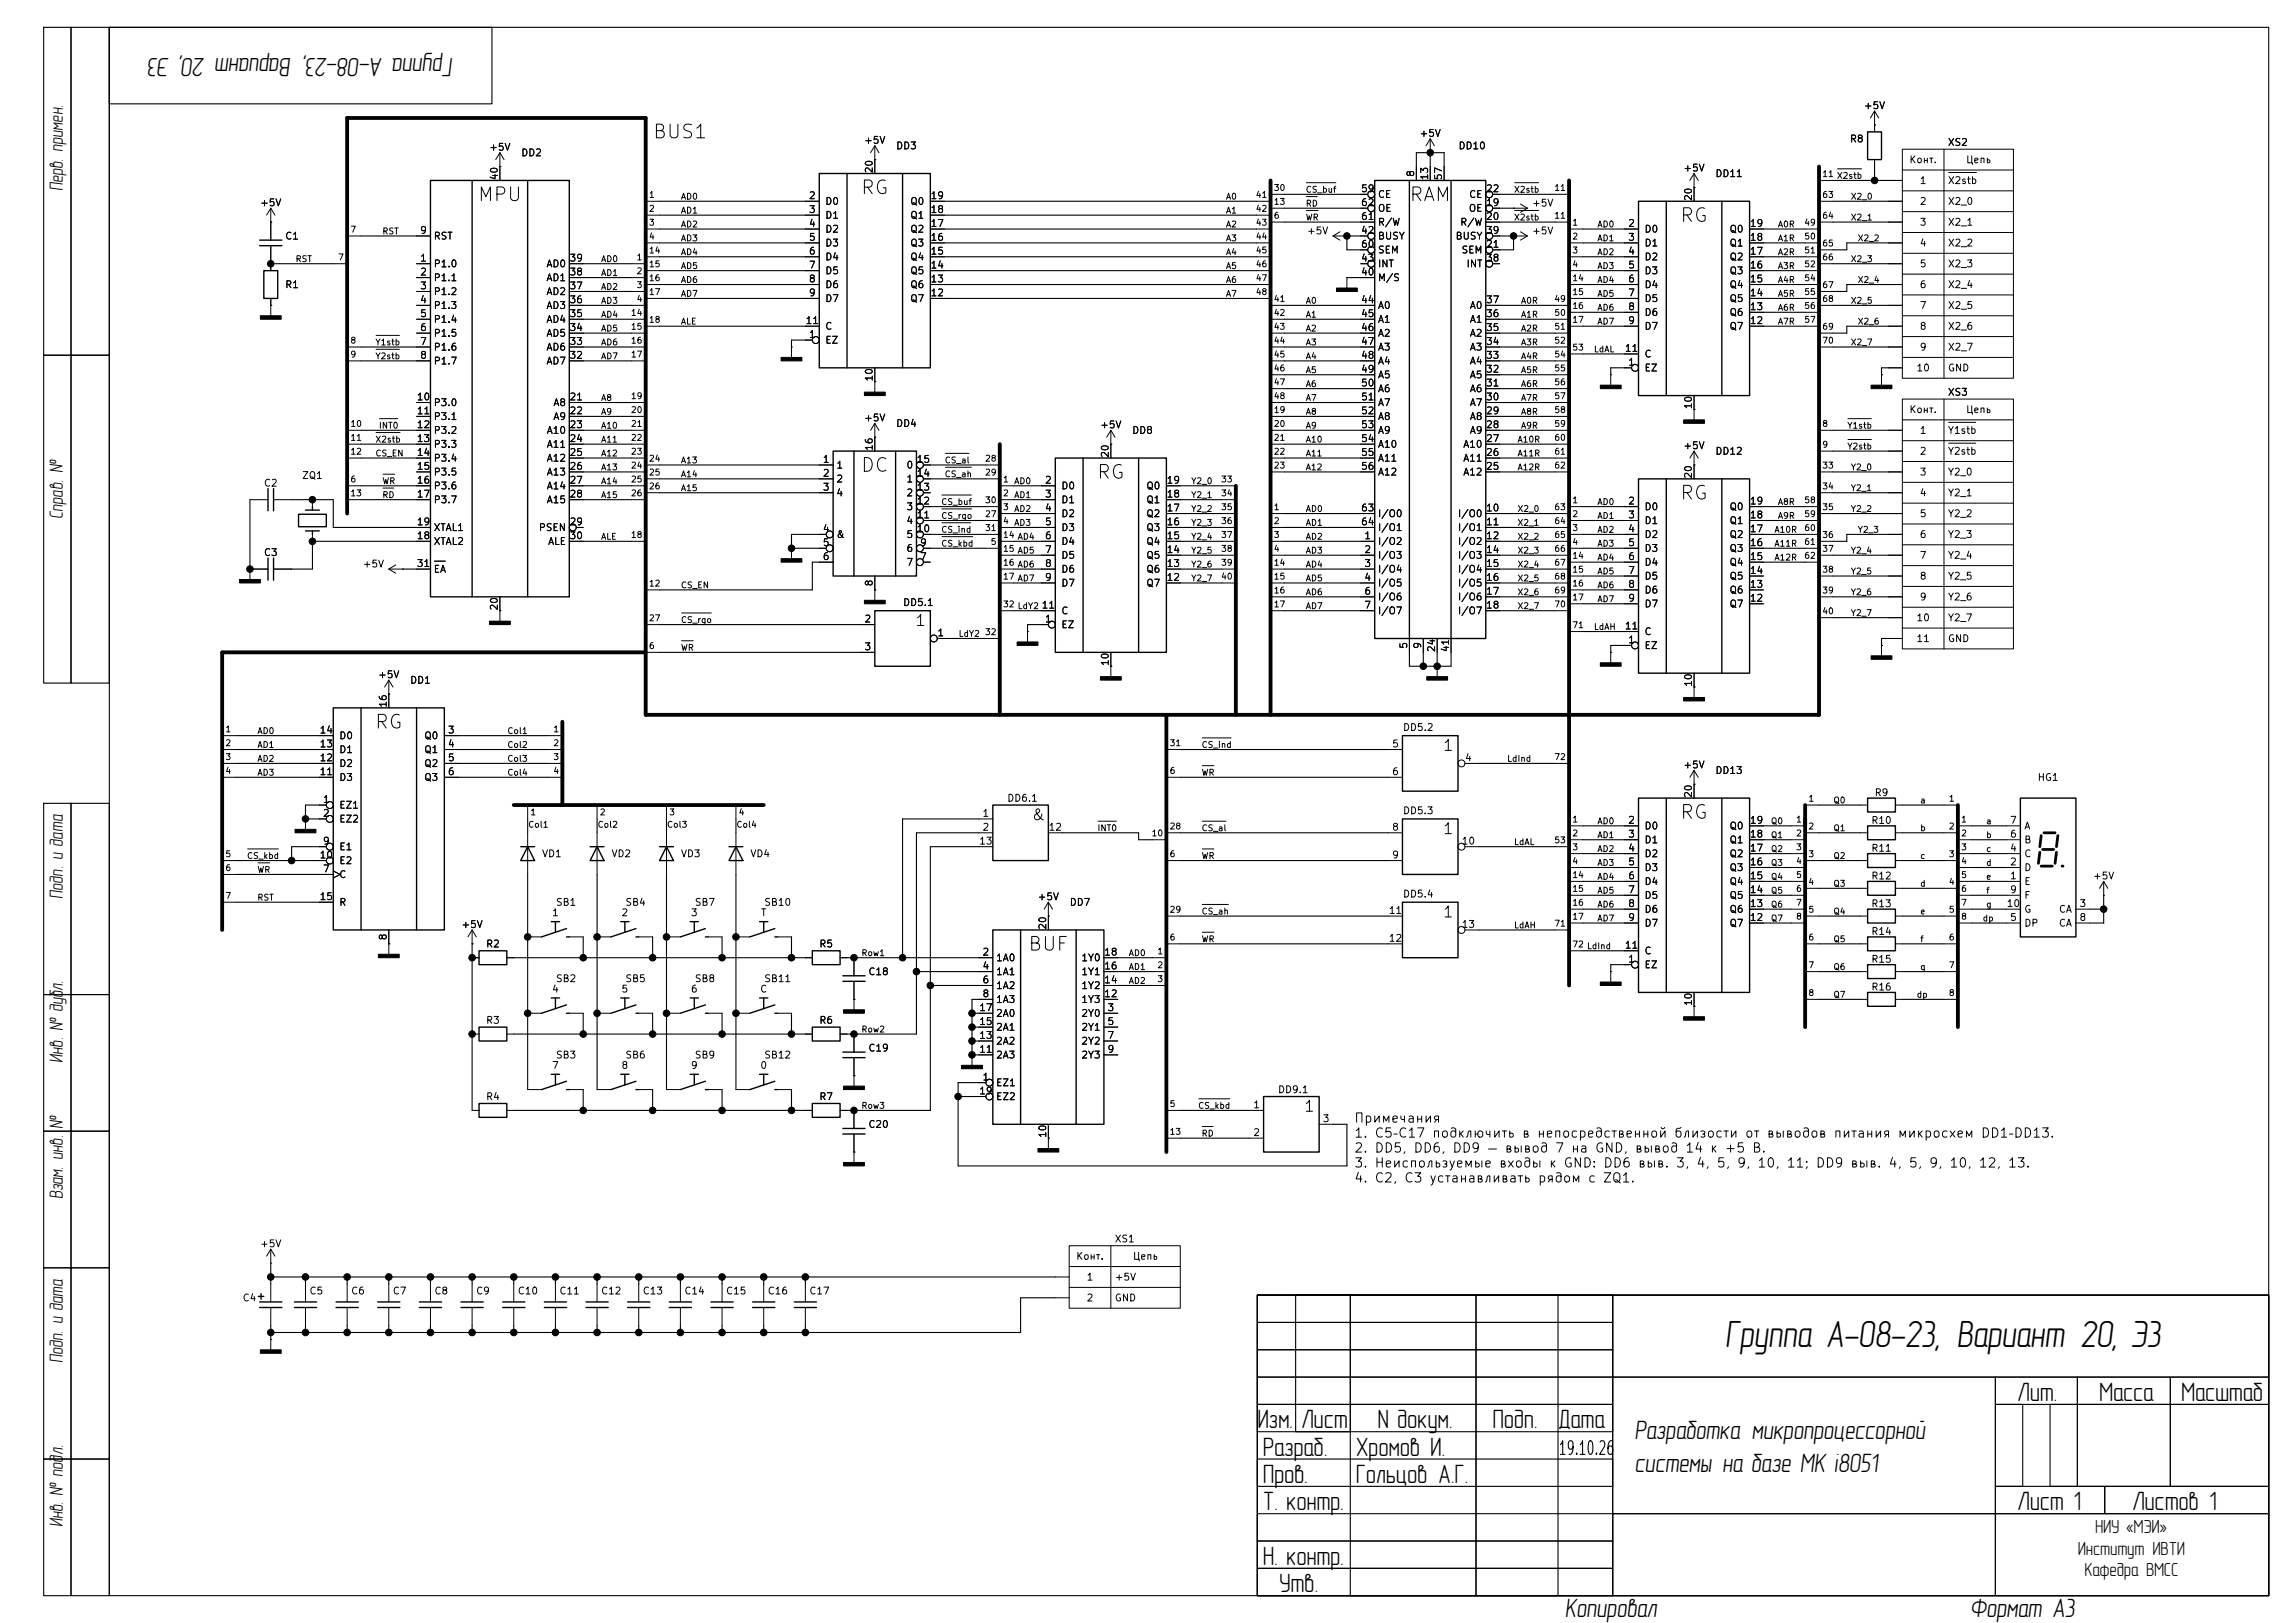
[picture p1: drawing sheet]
<svg xmlns="http://www.w3.org/2000/svg" width="420mm" height="297mm" viewBox="0 0 420 297" stroke-linecap="round" stroke-linejoin="round" font-family="sans-serif">
<defs><g id="words">
<text font-size="7" x="315.5" y="246.5">Группа А-08-23, Вариант 20, Э3</text>
<g font-size="4.9">
<text x="83" y="10.6" transform="rotate(-180 83 10.6)">Группа А-08-23, Вариант 20, Э3</text>
<text x="369" y="256.4">Лит.</text>
<text x="384" y="256.4">Масса</text>
<text x="399" y="256.4">Масштаб</text>
<text x="230" y="261.4">Изм.</text>
<text x="238" y="261.4">Лист</text>
<text x="252" y="261.4">N докум.</text>
<text x="273" y="261.4">Подп.</text>
<text x="285" y="261.4">Дата</text>
<text x="299" y="263.4">Разработка микропроцессорной</text>
<text x="231" y="266.4">Разраб.</text>
<text x="248" y="266.4">Хромов И.</text>
<text x="299" y="269.4">системы на базе МК i8051</text>
<text x="231" y="271.4">Пров.</text>
<text x="248" y="271.4">Гольцов А.Г.</text>
<text x="231" y="276.4">Т. контр.</text>
<text x="369" y="276.4">Лист 1</text>
<text x="390" y="276.4">Листов 1</text>
<text x="231" y="286.4">Н. контр.</text>
<text x="234" y="291.4">Утв.</text>
<text x="286.3" y="295.9">Копировал</text>
<text x="360.3" y="295.9">Формат А3</text>
</g>
<g font-size="3.5">
<text x="11.5" y="35" transform="rotate(-90 11.5 35)">Перв. примен.</text>
<text x="11.5" y="95" transform="rotate(-90 11.5 95)">Справ. №</text>
<text x="11.5" y="164.5" transform="rotate(-90 11.5 164.5)">Подп. и дата</text>
<text x="11.5" y="194.5" transform="rotate(-90 11.5 194.5)">Инв. № дубл.</text>
<text x="11.5" y="206.6" transform="rotate(-90 11.5 206.6)">№</text>
<text x="11.5" y="219.5" transform="rotate(-90 11.5 219.5)">Взам. инв.</text>
<text x="11.5" y="249.5" transform="rotate(-90 11.5 249.5)">Подп. и дата</text>
<text x="11.5" y="279.5" transform="rotate(-90 11.5 279.5)">Инв. № подл.</text>
<text x="383.3" y="280.5">НИУ «МЭИ»</text>
<text x="380.1" y="284.5">Институт ИВТИ</text>
<text x="381.3" y="288.5">Кафедра ВМСС</text>
</g>
<g font-size="2.5">
<text x="119.2" y="26">BUS1</text>
<text x="87.2" y="37.5">MPU</text>
<text x="157.3" y="36.2">RG</text>
<text x="257.6" y="37.5">RAM</text>
<text x="307.1" y="41.3">RG</text>
<text x="157.3" y="87">DC</text>
<text x="200.4" y="88.3">RG</text>
<text x="307.1" y="92.1">RG</text>
<text x="68.4" y="134">RG</text>
<text x="307.1" y="150.5">RG</text>
<text x="187.9" y="174.6">BUF</text>
<text x="285" y="266.9">19.10.26</text>
</g>
<g font-size="2">
<text x="167.2" y="115.1">1</text>
<text x="263.8" y="137.9">1</text>
<text x="188.6" y="150.6">&amp;</text>
<text x="263.8" y="153.2">1</text>
<text x="263.8" y="168.4">1</text>
<text x="238.4" y="204">1</text>
</g>
<g font-size="1.7">
<text x="247.6" y="205.9">Примечания</text>
<text x="247.6" y="208.6">1. C5–C17 подключить в непосредственной близости от выводов питания микросхем DD1–DD13.</text>
<text x="247.6" y="211.3">2. DD5, DD6, DD9 — вывод 7 на GND, вывод 14 к +5 В.</text>
<text x="247.6" y="214.1">3. Неиспользуемые входы к GND: DD6 выв. 3, 4, 5, 9, 10, 11; DD9 выв. 4, 5, 9, 10, 12, 13.</text>
<text x="247.6" y="216.8">4. C2, C3 устанавливать рядом с ZQ1.</text>
</g>
<g font-size="1.3">
<text x="340.8" y="20.3">+5V</text>
<text x="89.4" y="27.9">+5V</text>
<text x="95.2" y="28.9">DD2</text>
<text x="158" y="26.6">+5V</text>
<text x="163.8" y="27.6">DD3</text>
<text x="259.6" y="25.3">+5V</text>
<text x="266.7" y="27.6">DD10</text>
<text x="338.3" y="26.4">R8</text>
<text x="356.2" y="27">XS2</text>
<text x="91.4" y="33.1" transform="rotate(-90 91.4 33.1)">40</text>
<text x="159.9" y="31.8" transform="rotate(-90 159.9 31.8)">20</text>
<text x="248.9" y="35.5">59</text>
<text x="259" y="32.5" transform="rotate(-90 259 32.5)">8</text>
<text x="261.5" y="33.1" transform="rotate(-90 261.5 33.1)">13</text>
<text x="264.1" y="33.1" transform="rotate(-90 264.1 33.1)">57</text>
<text x="271.7" y="35.5">22</text>
<text x="307.8" y="31.7">+5V</text>
<text x="313.7" y="32.7">DD11</text>
<text x="349.2" y="30.2">Конт.</text>
<text x="351.1" y="34">1</text>
<text x="356.2" y="34">X2stb</text>
<text x="359.5" y="30.2">Цепь</text>
<text x="47.5" y="38">+5V</text>
<text x="147.9" y="36.7">2</text>
<text x="147.9" y="39.3">3</text>
<text x="147.9" y="41.8">4</text>
<text x="150.8" y="37.8">D0</text>
<text x="150.8" y="40.3">D1</text>
<text x="166.4" y="40.3">Q1</text>
<text x="166.4" y="37.8">Q0</text>
<text x="170.1" y="41.8">17</text>
<text x="170.1" y="39.3">18</text>
<text x="170.1" y="36.7">19</text>
<text x="248.9" y="40.6">61</text>
<text x="248.9" y="38">62</text>
<text x="251.9" y="36.5">CE</text>
<text x="251.9" y="41.6">R/W</text>
<text x="251.9" y="39.1">OE</text>
<text x="267" y="41.6">R/W</text>
<text x="268.6" y="39.1">OE</text>
<text x="268.6" y="36.5">CE</text>
<text x="271.7" y="38">19</text>
<text x="271.7" y="40.6">20</text>
<text x="280.1" y="38.1">+5V</text>
<text x="297.7" y="41.8">2</text>
<text x="309.8" y="36.9" transform="rotate(-90 309.8 36.9)">20</text>
<text x="320" y="41.8">19</text>
<text x="351.1" y="37.8">2</text>
<text x="351.1" y="41.6">3</text>
<text x="356.2" y="37.8">X2_0</text>
<text x="356.2" y="41.6">X2_1</text>
<text x="52.1" y="44.1">C1</text>
<text x="76.7" y="43.1">9</text>
<text x="79.2" y="44.1">RST</text>
<text x="147.9" y="44.4">5</text>
<text x="147.9" y="46.9">6</text>
<text x="150.8" y="42.9">D2</text>
<text x="150.8" y="45.4">D3</text>
<text x="150.8" y="48">D4</text>
<text x="166.4" y="48">Q4</text>
<text x="166.4" y="45.4">Q3</text>
<text x="166.4" y="42.9">Q2</text>
<text x="170.1" y="46.9">15</text>
<text x="170.1" y="44.4">16</text>
<text x="239" y="43.2">+5V</text>
<text x="248.9" y="43.1">42</text>
<text x="248.9" y="45.6">60</text>
<text x="251.9" y="44.1">BUSY</text>
<text x="251.9" y="46.7">SEM</text>
<text x="266.1" y="44.1">BUSY</text>
<text x="267.2" y="46.7">SEM</text>
<text x="271.7" y="45.6">21</text>
<text x="271.7" y="43.1">39</text>
<text x="280.1" y="43.2">+5V</text>
<text x="297.7" y="44.4">3</text>
<text x="297.7" y="46.9">4</text>
<text x="300.7" y="42.9">D0</text>
<text x="300.7" y="45.4">D1</text>
<text x="300.7" y="48">D2</text>
<text x="316.3" y="48">Q2</text>
<text x="316.3" y="45.4">Q1</text>
<text x="316.3" y="42.9">Q0</text>
<text x="320" y="46.9">17</text>
<text x="320" y="44.4">18</text>
<text x="351.1" y="45.4">4</text>
<text x="356.2" y="45.4">X2_2</text>
<text x="52.1" y="53">R1</text>
<text x="76.7" y="53.3">3</text>
<text x="76.7" y="48.2">1</text>
<text x="76.7" y="50.7">2</text>
<text x="79.2" y="49.2">P1.0</text>
<text x="79.2" y="51.8">P1.1</text>
<text x="99.8" y="51.8">AD1</text>
<text x="99.8" y="49.2">AD0</text>
<text x="104.1" y="53.3">37</text>
<text x="104.1" y="50.7">38</text>
<text x="104.1" y="48.2">39</text>
<text x="147.9" y="49.4">7</text>
<text x="147.9" y="52">8</text>
<text x="150.8" y="50.5">D5</text>
<text x="150.8" y="53">D6</text>
<text x="166.4" y="53">Q6</text>
<text x="166.4" y="50.5">Q5</text>
<text x="170.1" y="52">13</text>
<text x="170.1" y="49.4">14</text>
<text x="248.9" y="50.7">40</text>
<text x="248.9" y="48.2">43</text>
<text x="251.9" y="51.8">M/S</text>
<text x="251.9" y="49.2">INT</text>
<text x="268.1" y="49.2">INT</text>
<text x="271.7" y="48.2">38</text>
<text x="297.7" y="49.4">5</text>
<text x="297.7" y="52">6</text>
<text x="300.7" y="50.5">D3</text>
<text x="300.7" y="53">D4</text>
<text x="316.3" y="53">Q4</text>
<text x="316.3" y="50.5">Q3</text>
<text x="320" y="52">15</text>
<text x="320" y="49.4">16</text>
<text x="351.1" y="49.2">5</text>
<text x="351.1" y="53">6</text>
<text x="356.2" y="49.2">X2_3</text>
<text x="356.2" y="53">X2_4</text>
<text x="76.7" y="55.8">4</text>
<text x="76.7" y="58.3">5</text>
<text x="79.2" y="54.3">P1.2</text>
<text x="79.2" y="56.8">P1.3</text>
<text x="79.2" y="59.4">P1.4</text>
<text x="99.8" y="59.4">AD4</text>
<text x="99.8" y="56.8">AD3</text>
<text x="99.8" y="54.3">AD2</text>
<text x="104.1" y="58.3">35</text>
<text x="104.1" y="55.8">36</text>
<text x="147.3" y="59.6">11</text>
<text x="147.9" y="54.5">9</text>
<text x="150.8" y="55.6">D7</text>
<text x="166.4" y="55.6">Q7</text>
<text x="170.1" y="54.5">12</text>
<text x="248.9" y="55.8">44</text>
<text x="248.9" y="58.3">45</text>
<text x="251.9" y="56.8">A0</text>
<text x="251.9" y="59.4">A1</text>
<text x="268.7" y="59.4">A1</text>
<text x="268.7" y="56.8">A0</text>
<text x="271.7" y="58.3">36</text>
<text x="271.7" y="55.8">37</text>
<text x="297.7" y="54.5">7</text>
<text x="297.7" y="57.1">8</text>
<text x="297.7" y="59.6">9</text>
<text x="300.7" y="55.6">D5</text>
<text x="300.7" y="58.1">D6</text>
<text x="316.3" y="58.1">Q6</text>
<text x="316.3" y="55.6">Q5</text>
<text x="320" y="59.6">12</text>
<text x="320" y="57.1">13</text>
<text x="320" y="54.5">14</text>
<text x="351.1" y="56.8">7</text>
<text x="356.2" y="56.8">X2_5</text>
<text x="76.7" y="60.9">6</text>
<text x="76.7" y="63.4">7</text>
<text x="76.7" y="66">8</text>
<text x="79.2" y="61.9">P1.5</text>
<text x="79.2" y="64.5">P1.6</text>
<text x="99.8" y="64.5">AD6</text>
<text x="99.8" y="61.9">AD5</text>
<text x="104.1" y="66">32</text>
<text x="104.1" y="63.4">33</text>
<text x="104.1" y="60.9">34</text>
<text x="147.9" y="62.1">1</text>
<text x="150.8" y="63.2">EZ</text>
<text x="150.8" y="60.7">C</text>
<text x="248.9" y="60.9">46</text>
<text x="248.9" y="63.4">47</text>
<text x="248.9" y="66">48</text>
<text x="251.9" y="61.9">A2</text>
<text x="251.9" y="64.5">A3</text>
<text x="268.7" y="64.5">A3</text>
<text x="268.7" y="61.9">A2</text>
<text x="271.7" y="66">33</text>
<text x="271.7" y="63.4">34</text>
<text x="271.7" y="60.9">35</text>
<text x="297.1" y="64.7">11</text>
<text x="300.7" y="60.7">D7</text>
<text x="300.7" y="65.7">C</text>
<text x="316.3" y="60.7">Q7</text>
<text x="351.1" y="60.7">8</text>
<text x="351.1" y="64.5">9</text>
<text x="356.2" y="60.7">X2_6</text>
<text x="356.2" y="64.5">X2_7</text>
<text x="79.2" y="67">P1.7</text>
<text x="99.8" y="67">AD7</text>
<text x="159.9" y="69.9" transform="rotate(-90 159.9 69.9)">10</text>
<text x="248.9" y="68.5">49</text>
<text x="248.9" y="71">50</text>
<text x="251.9" y="67">A4</text>
<text x="251.9" y="69.5">A5</text>
<text x="268.7" y="69.5">A5</text>
<text x="268.7" y="67">A4</text>
<text x="271.7" y="71">31</text>
<text x="271.7" y="68.5">32</text>
<text x="297.7" y="67.2">1</text>
<text x="300.7" y="68.3">EZ</text>
<text x="350.5" y="68.3">10</text>
<text x="356.2" y="68.3">GND</text>
<text x="76.1" y="73.6">10</text>
<text x="76.1" y="76.1">11</text>
<text x="79.2" y="74.6">P3.0</text>
<text x="79.2" y="77.2">P3.1</text>
<text x="101.1" y="74.6">A8</text>
<text x="101.1" y="77.2">A9</text>
<text x="104.1" y="73.6">21</text>
<text x="104.1" y="76.1">22</text>
<text x="158" y="77.4">+5V</text>
<text x="248.9" y="73.6">51</text>
<text x="248.9" y="76.1">52</text>
<text x="251.9" y="72.1">A6</text>
<text x="251.9" y="74.6">A7</text>
<text x="251.9" y="77.2">A8</text>
<text x="268.7" y="77.2">A8</text>
<text x="268.7" y="74.6">A7</text>
<text x="268.7" y="72.1">A6</text>
<text x="271.7" y="76.1">29</text>
<text x="271.7" y="73.6">30</text>
<text x="309.8" y="75" transform="rotate(-90 309.8 75)">10</text>
<text x="349.2" y="75.9">Конт.</text>
<text x="356.2" y="72.7">XS3</text>
<text x="359.5" y="75.9">Цепь</text>
<text x="76.1" y="78.7">12</text>
<text x="76.1" y="81.2">13</text>
<text x="76.1" y="83.7">14</text>
<text x="79.2" y="79.7">P3.2</text>
<text x="79.2" y="82.2">P3.3</text>
<text x="99.9" y="79.7">A10</text>
<text x="99.9" y="82.2">A11</text>
<text x="104.1" y="78.7">23</text>
<text x="104.1" y="81.2">24</text>
<text x="104.1" y="83.7">25</text>
<text x="159.9" y="82.6" transform="rotate(-90 159.9 82.6)">16</text>
<text x="163.8" y="78.4">DD4</text>
<text x="201.1" y="78.7">+5V</text>
<text x="203.1" y="83.9" transform="rotate(-90 203.1 83.9)">20</text>
<text x="207" y="79.7">DD8</text>
<text x="248.9" y="78.7">53</text>
<text x="248.9" y="81.2">54</text>
<text x="248.9" y="83.7">55</text>
<text x="251.9" y="79.7">A9</text>
<text x="251.9" y="82.2">A10</text>
<text x="267.5" y="82.2">A10</text>
<text x="268.7" y="79.7">A9</text>
<text x="271.7" y="83.7">26</text>
<text x="271.7" y="81.2">27</text>
<text x="271.7" y="78.7">28</text>
<text x="307.8" y="82.5">+5V</text>
<text x="313.7" y="83.5">DD12</text>
<text x="351.1" y="79.7">1</text>
<text x="351.1" y="83.5">2</text>
<text x="356.2" y="79.7">Y1stb</text>
<text x="356.2" y="83.5">Y2stb</text>
<text x="48.2" y="89.4">C2</text>
<text x="55.1" y="88">ZQ1</text>
<text x="76.1" y="86.3">15</text>
<text x="76.1" y="88.8">16</text>
<text x="79.2" y="84.8">P3.4</text>
<text x="79.2" y="87.3">P3.5</text>
<text x="79.2" y="89.9">P3.6</text>
<text x="99.9" y="84.8">A12</text>
<text x="99.9" y="87.3">A13</text>
<text x="99.9" y="89.9">A14</text>
<text x="104.1" y="86.3">26</text>
<text x="104.1" y="88.8">27</text>
<text x="150.4" y="85">1</text>
<text x="150.4" y="87.5">2</text>
<text x="152.9" y="86.1">1</text>
<text x="152.9" y="88.6">2</text>
<text x="165.7" y="88.6">1</text>
<text x="165.7" y="86.1">0</text>
<text x="167.6" y="87.5">14</text>
<text x="167.6" y="85">15</text>
<text x="191" y="88.8">2</text>
<text x="194" y="89.9">D0</text>
<text x="209.6" y="89.9">Q0</text>
<text x="213.3" y="88.8">19</text>
<text x="248.9" y="86.3">56</text>
<text x="251.9" y="84.8">A11</text>
<text x="251.9" y="87.3">A12</text>
<text x="267.5" y="87.3">A12</text>
<text x="267.5" y="84.8">A11</text>
<text x="271.7" y="86.3">25</text>
<text x="309.8" y="87.7" transform="rotate(-90 309.8 87.7)">20</text>
<text x="351.1" y="87.3">3</text>
<text x="356.2" y="87.3">Y2_0</text>
<text x="76.1" y="91.4">17</text>
<text x="79.2" y="92.4">P3.7</text>
<text x="99.9" y="92.4">A15</text>
<text x="104.1" y="91.4">28</text>
<text x="150.4" y="90.1">3</text>
<text x="152.9" y="91.1">4</text>
<text x="165.7" y="93.7">3</text>
<text x="165.7" y="91.1">2</text>
<text x="167.6" y="95.2">11</text>
<text x="167.6" y="92.6">12</text>
<text x="167.6" y="90.1">13</text>
<text x="191" y="91.4">3</text>
<text x="191" y="93.9">4</text>
<text x="194" y="92.4">D1</text>
<text x="194" y="94.9">D2</text>
<text x="209.6" y="94.9">Q2</text>
<text x="209.6" y="92.4">Q1</text>
<text x="213.3" y="93.9">17</text>
<text x="213.3" y="91.4">18</text>
<text x="248.9" y="93.9">63</text>
<text x="251.9" y="94.9">I/O0</text>
<text x="266.6" y="94.9">I/O0</text>
<text x="271.7" y="93.9">10</text>
<text x="297.7" y="92.6">2</text>
<text x="297.7" y="95.2">3</text>
<text x="300.7" y="93.7">D0</text>
<text x="316.3" y="93.7">Q0</text>
<text x="320" y="95.2">18</text>
<text x="320" y="92.6">19</text>
<text x="351.1" y="91.1">4</text>
<text x="351.1" y="94.9">5</text>
<text x="356.2" y="91.1">Y2_1</text>
<text x="356.2" y="94.9">Y2_2</text>
<text x="76.1" y="99">18</text>
<text x="76.1" y="96.4">19</text>
<text x="79.2" y="100">XTAL2</text>
<text x="79.2" y="97.5">XTAL1</text>
<text x="98.4" y="97.5">PSEN</text>
<text x="100.1" y="100">ALE</text>
<text x="104.1" y="96.4">29</text>
<text x="104.1" y="99">30</text>
<text x="150.4" y="97.7">4</text>
<text x="150.4" y="100.2">5</text>
<text x="152.9" y="98.8">&amp;</text>
<text x="165.7" y="101.3">6</text>
<text x="165.7" y="98.8">5</text>
<text x="165.7" y="96.2">4</text>
<text x="167.6" y="97.7">10</text>
<text x="168.2" y="100.2">9</text>
<text x="191" y="96.4">5</text>
<text x="191" y="99">6</text>
<text x="191" y="101.5">7</text>
<text x="194" y="97.5">D3</text>
<text x="194" y="100">D4</text>
<text x="209.6" y="100">Q4</text>
<text x="209.6" y="97.5">Q3</text>
<text x="213.3" y="101.5">14</text>
<text x="213.3" y="99">15</text>
<text x="213.3" y="96.4">16</text>
<text x="248.9" y="96.4">64</text>
<text x="249.5" y="99">1</text>
<text x="249.5" y="101.5">2</text>
<text x="251.9" y="100">I/O2</text>
<text x="251.9" y="97.5">I/O1</text>
<text x="266.6" y="97.5">I/O1</text>
<text x="266.6" y="100">I/O2</text>
<text x="271.7" y="96.4">11</text>
<text x="271.7" y="99">12</text>
<text x="271.7" y="101.5">14</text>
<text x="297.7" y="97.7">4</text>
<text x="297.7" y="100.2">5</text>
<text x="300.7" y="96.2">D1</text>
<text x="300.7" y="98.8">D2</text>
<text x="300.7" y="101.3">D3</text>
<text x="316.3" y="101.3">Q3</text>
<text x="316.3" y="98.8">Q2</text>
<text x="316.3" y="96.2">Q1</text>
<text x="320" y="100.2">16</text>
<text x="320" y="97.7">17</text>
<text x="351.1" y="98.8">6</text>
<text x="356.2" y="98.8">Y2_3</text>
<text x="48.2" y="102.1">C3</text>
<text x="66.2" y="104.2">+5V</text>
<text x="76.1" y="104.1">31</text>
<text x="79.2" y="105.1">EA</text>
<text x="150.4" y="102.8">6</text>
<text x="159.9" y="107.4" transform="rotate(-90 159.9 107.4)">8</text>
<text x="165.7" y="103.8">7</text>
<text x="168.2" y="102.8">7</text>
<text x="191" y="104.1">8</text>
<text x="191" y="106.6">9</text>
<text x="194" y="102.6">D5</text>
<text x="194" y="105.1">D6</text>
<text x="194" y="107.6">D7</text>
<text x="209.6" y="107.6">Q7</text>
<text x="209.6" y="105.1">Q6</text>
<text x="209.6" y="102.6">Q5</text>
<text x="213.3" y="106.6">12</text>
<text x="213.3" y="104.1">13</text>
<text x="249.5" y="104.1">3</text>
<text x="249.5" y="106.6">4</text>
<text x="251.9" y="102.6">I/O3</text>
<text x="251.9" y="105.1">I/O4</text>
<text x="251.9" y="107.6">I/O5</text>
<text x="266.6" y="102.6">I/O3</text>
<text x="266.6" y="105.1">I/O4</text>
<text x="266.6" y="107.6">I/O5</text>
<text x="271.7" y="104.1">15</text>
<text x="271.7" y="106.6">16</text>
<text x="297.7" y="102.8">6</text>
<text x="297.7" y="105.3">7</text>
<text x="297.7" y="107.9">8</text>
<text x="300.7" y="103.8">D4</text>
<text x="300.7" y="106.4">D5</text>
<text x="316.3" y="106.4">Q5</text>
<text x="316.3" y="103.8">Q4</text>
<text x="320" y="107.9">13</text>
<text x="320" y="105.3">14</text>
<text x="320" y="102.8">15</text>
<text x="351.1" y="102.6">7</text>
<text x="351.1" y="106.4">8</text>
<text x="356.2" y="102.6">Y2_4</text>
<text x="356.2" y="106.4">Y2_5</text>
<text x="91.4" y="111.8" transform="rotate(-90 91.4 111.8)">20</text>
<text x="165.1" y="111.2">DD5.1</text>
<text x="190.4" y="111.7">11</text>
<text x="194" y="112.7">C</text>
<text x="249.5" y="109.1">6</text>
<text x="249.5" y="111.7">7</text>
<text x="251.9" y="110.2">I/O6</text>
<text x="251.9" y="112.7">I/O7</text>
<text x="266.6" y="110.2">I/O6</text>
<text x="266.6" y="112.7">I/O7</text>
<text x="271.7" y="109.1">17</text>
<text x="271.7" y="111.7">18</text>
<text x="297.7" y="110.4">9</text>
<text x="300.7" y="108.9">D6</text>
<text x="300.7" y="111.5">D7</text>
<text x="316.3" y="111.5">Q7</text>
<text x="316.3" y="108.9">Q6</text>
<text x="320" y="110.4">12</text>
<text x="350.5" y="114">10</text>
<text x="351.1" y="110.2">9</text>
<text x="356.2" y="110.2">Y2_6</text>
<text x="356.2" y="114">Y2_7</text>
<text x="158" y="114.2">2</text>
<text x="158" y="119.3">3</text>
<text x="171.4" y="116.8">1</text>
<text x="191" y="114.2">1</text>
<text x="194" y="115.3">EZ</text>
<text x="257.7" y="118.8" transform="rotate(-90 257.7 118.8)">5</text>
<text x="260.3" y="118.8" transform="rotate(-90 260.3 118.8)">9</text>
<text x="262.8" y="119.4" transform="rotate(-90 262.8 119.4)">24</text>
<text x="265.3" y="119.4" transform="rotate(-90 265.3 119.4)">41</text>
<text x="297.1" y="115.5">11</text>
<text x="297.7" y="118">1</text>
<text x="300.7" y="119.1">EZ</text>
<text x="300.7" y="116.5">C</text>
<text x="350.5" y="117.8">11</text>
<text x="356.2" y="117.8">GND</text>
<text x="69.1" y="124.4">+5V</text>
<text x="74.9" y="125.4">DD1</text>
<text x="203.1" y="122" transform="rotate(-90 203.1 122)">10</text>
<text x="309.8" y="125.8" transform="rotate(-90 309.8 125.8)">10</text>
<text x="71" y="129.6" transform="rotate(-90 71 129.6)">16</text>
<text x="58.4" y="137.1">13</text>
<text x="58.4" y="134.5">14</text>
<text x="61.9" y="135.6">D0</text>
<text x="77.5" y="135.6">Q0</text>
<text x="81.8" y="134.5">3</text>
<text x="81.8" y="137.1">4</text>
<text x="254.5" y="137.1">5</text>
<text x="256.5" y="134.1">DD5.2</text>
<text x="58.4" y="142.2">11</text>
<text x="58.4" y="139.6">12</text>
<text x="61.9" y="143.2">D3</text>
<text x="61.9" y="140.7">D2</text>
<text x="61.9" y="138.1">D1</text>
<text x="77.5" y="138.1">Q1</text>
<text x="77.5" y="140.7">Q2</text>
<text x="77.5" y="143.2">Q3</text>
<text x="81.8" y="139.6">5</text>
<text x="81.8" y="142.2">6</text>
<text x="254.5" y="142.2">6</text>
<text x="267.9" y="139.6">4</text>
<text x="307.8" y="140.9">+5V</text>
<text x="313.7" y="141.9">DD13</text>
<text x="372.6" y="143.2">HG1</text>
<text x="59" y="147.2">1</text>
<text x="59" y="149.8">2</text>
<text x="61.9" y="148.3">EZ1</text>
<text x="179.6" y="149.8">1</text>
<text x="184.1" y="147">DD6.1</text>
<text x="256.5" y="149.3">DD5.3</text>
<text x="309.8" y="146.1" transform="rotate(-90 309.8 146.1)">20</text>
<text x="342.8" y="146">R9</text>
<text x="59" y="154.9">9</text>
<text x="61.9" y="150.8">EZ2</text>
<text x="61.9" y="155.9">E1</text>
<text x="179" y="154.9">13</text>
<text x="179.6" y="152.3">2</text>
<text x="191.7" y="152.3">12</text>
<text x="254.5" y="152.3">8</text>
<text x="267.3" y="154.9">10</text>
<text x="297.7" y="151">2</text>
<text x="297.7" y="153.6">3</text>
<text x="300.7" y="152.1">D0</text>
<text x="300.7" y="154.6">D1</text>
<text x="316.3" y="154.6">Q1</text>
<text x="316.3" y="152.1">Q0</text>
<text x="320" y="153.6">18</text>
<text x="320" y="151">19</text>
<text x="342.2" y="151.1">R10</text>
<text x="367.6" y="153.6">6</text>
<text x="367.6" y="151">7</text>
<text x="370.2" y="154.6">B</text>
<text x="370.2" y="152.1">A</text>
<text x="58.4" y="157.4">10</text>
<text x="59" y="159.9">7</text>
<text x="61.9" y="161">C</text>
<text x="61.9" y="158.4">E2</text>
<text x="99" y="157.2">VD1</text>
<text x="111.7" y="157.2">VD2</text>
<text x="124.4" y="157.2">VD3</text>
<text x="137.1" y="157.2">VD4</text>
<text x="254.5" y="157.4">9</text>
<text x="297.7" y="156.1">4</text>
<text x="297.7" y="158.7">5</text>
<text x="297.7" y="161.2">6</text>
<text x="300.7" y="157.2">D2</text>
<text x="300.7" y="159.7">D3</text>
<text x="316.3" y="159.7">Q3</text>
<text x="316.3" y="157.2">Q2</text>
<text x="320" y="161.2">15</text>
<text x="320" y="158.7">16</text>
<text x="320" y="156.1">17</text>
<text x="342.2" y="156.2">R11</text>
<text x="342.2" y="161.2">R12</text>
<text x="367.6" y="161.2">1</text>
<text x="367.6" y="158.7">2</text>
<text x="367.6" y="156.1">4</text>
<text x="370.2" y="159.7">D</text>
<text x="370.2" y="157.2">C</text>
<text x="382.7" y="161.2">+5V</text>
<text x="58.4" y="165">15</text>
<text x="61.9" y="166.1">R</text>
<text x="100.9" y="168">1</text>
<text x="101.6" y="166.1">SB1</text>
<text x="113.6" y="168">2</text>
<text x="114.3" y="166.1">SB4</text>
<text x="126.3" y="168">3</text>
<text x="127" y="166.1">SB7</text>
<text x="139.1" y="168">Т</text>
<text x="139.7" y="166.1">SB10</text>
<text x="189.7" y="165">+5V</text>
<text x="195.6" y="166.1">DD7</text>
<text x="253.9" y="167.6">11</text>
<text x="256.5" y="164.5">DD5.4</text>
<text x="297.7" y="163.7">7</text>
<text x="297.7" y="166.3">8</text>
<text x="300.7" y="162.3">D4</text>
<text x="300.7" y="164.8">D5</text>
<text x="300.7" y="167.3">D6</text>
<text x="316.3" y="167.3">Q6</text>
<text x="316.3" y="164.8">Q5</text>
<text x="316.3" y="162.3">Q4</text>
<text x="320" y="166.3">13</text>
<text x="320" y="163.7">14</text>
<text x="342.2" y="166.3">R13</text>
<text x="367" y="166.3">10</text>
<text x="367.6" y="163.7">9</text>
<text x="370.2" y="162.3">E</text>
<text x="370.2" y="164.8">F</text>
<text x="370.2" y="167.3">G</text>
<text x="376.5" y="167.3">CA</text>
<text x="380.3" y="166.3">3</text>
<text x="71" y="172.2" transform="rotate(-90 71 172.2)">8</text>
<text x="84.3" y="170.1">+5V</text>
<text x="88.8" y="173.7">R2</text>
<text x="149.8" y="173.7">R5</text>
<text x="191.7" y="170.2" transform="rotate(-90 191.7 170.2)">20</text>
<text x="253.9" y="172.6">12</text>
<text x="267.3" y="170.1">13</text>
<text x="297.1" y="173.9">11</text>
<text x="297.7" y="168.8">9</text>
<text x="300.7" y="169.9">D7</text>
<text x="316.3" y="169.9">Q7</text>
<text x="320" y="168.8">12</text>
<text x="342.2" y="171.4">R14</text>
<text x="367.6" y="168.8">5</text>
<text x="370.2" y="169.9">DP</text>
<text x="376.5" y="169.9">CA</text>
<text x="380.3" y="168.8">8</text>
<text x="158.7" y="178.8">C18</text>
<text x="179.6" y="175.2">2</text>
<text x="179.6" y="177.7">4</text>
<text x="182.1" y="176.2">1A0</text>
<text x="182.1" y="178.8">1A1</text>
<text x="197.7" y="178.8">1Y1</text>
<text x="197.7" y="176.2">1Y0</text>
<text x="201.9" y="177.7">16</text>
<text x="201.9" y="175.2">18</text>
<text x="297.7" y="176.4">1</text>
<text x="300.7" y="177.5">EZ</text>
<text x="300.7" y="175">C</text>
<text x="342.2" y="176.5">R15</text>
<text x="100.9" y="181.9">4</text>
<text x="101.6" y="180">SB2</text>
<text x="113.6" y="181.9">5</text>
<text x="114.3" y="180">SB5</text>
<text x="126.3" y="181.9">6</text>
<text x="127" y="180">SB8</text>
<text x="138.9" y="181.9">С</text>
<text x="139.7" y="180">SB11</text>
<text x="179" y="185.3">17</text>
<text x="179.6" y="180.3">6</text>
<text x="179.6" y="182.8">8</text>
<text x="182.1" y="181.3">1A2</text>
<text x="182.1" y="183.8">1A3</text>
<text x="197.7" y="183.8">1Y3</text>
<text x="197.7" y="181.3">1Y2</text>
<text x="201.9" y="182.8">12</text>
<text x="201.9" y="180.3">14</text>
<text x="202.5" y="185.3">3</text>
<text x="309.8" y="184.2" transform="rotate(-90 309.8 184.2)">10</text>
<text x="342.2" y="181.6">R16</text>
<text x="88.8" y="187.7">R3</text>
<text x="149.8" y="187.7">R6</text>
<text x="179" y="190.4">13</text>
<text x="179" y="187.9">15</text>
<text x="182.1" y="191.5">2A2</text>
<text x="182.1" y="188.9">2A1</text>
<text x="182.1" y="186.4">2A0</text>
<text x="197.7" y="186.4">2Y0</text>
<text x="197.7" y="188.9">2Y1</text>
<text x="197.7" y="191.5">2Y2</text>
<text x="202.5" y="187.9">5</text>
<text x="202.5" y="190.4">7</text>
<text x="100.9" y="195.9">7</text>
<text x="101.6" y="194">SB3</text>
<text x="113.6" y="195.9">8</text>
<text x="114.3" y="194">SB6</text>
<text x="126.3" y="195.9">9</text>
<text x="127" y="194">SB9</text>
<text x="139" y="195.9">0</text>
<text x="139.7" y="194">SB12</text>
<text x="158.7" y="192.7">C19</text>
<text x="179" y="193">11</text>
<text x="182.1" y="194">2A3</text>
<text x="197.7" y="194">2Y3</text>
<text x="202.5" y="193">9</text>
<text x="88.8" y="201.6">R4</text>
<text x="149.8" y="201.6">R7</text>
<text x="179" y="200.6">19</text>
<text x="179.6" y="198">1</text>
<text x="182.1" y="199.1">EZ1</text>
<text x="182.1" y="201.6">EZ2</text>
<text x="229.1" y="203.1">1</text>
<text x="233.7" y="200.4">DD9.1</text>
<text x="158.7" y="206.7">C20</text>
<text x="191.7" y="208.3" transform="rotate(-90 191.7 208.3)">10</text>
<text x="229.1" y="208.2">2</text>
<text x="241.8" y="205.7">3</text>
<text x="203.8" y="227.7">XS1</text>
<text x="47.5" y="228.5">+5V</text>
<text x="196.8" y="230.8">Конт.</text>
<text x="207.1" y="230.8">Цепь</text>
<text x="44.3" y="238.5">C4</text>
<text x="56.5" y="237.2">C5</text>
<text x="64.1" y="237.2">C6</text>
<text x="71.7" y="237.2">C7</text>
<text x="79.4" y="237.2">C8</text>
<text x="87" y="237.2">C9</text>
<text x="94.6" y="237.2">C10</text>
<text x="102.2" y="237.2">C11</text>
<text x="109.8" y="237.2">C12</text>
<text x="117.5" y="237.2">C13</text>
<text x="125.1" y="237.2">C14</text>
<text x="132.7" y="237.2">C15</text>
<text x="140.3" y="237.2">C16</text>
<text x="147.9" y="237.2">C17</text>
<text x="198.7" y="234.6">1</text>
<text x="198.7" y="238.5">2</text>
<text x="203.8" y="234.6">+5V</text>
<text x="203.8" y="238.5">GND</text>
</g>
<g font-size="1.1">
<text x="232.9" y="35.2">30</text>
<text x="238.8" y="35.5">CS_buf</text>
<text x="276.9" y="35.5">X2stb</text>
<text x="284.2" y="35.2">11</text>
<text x="333.2" y="32.7">11</text>
<text x="335.9" y="33">X2stb</text>
<text x="118.6" y="36.5">1</text>
<text x="118.6" y="41.6">3</text>
<text x="118.6" y="39">2</text>
<text x="124.5" y="36.8">AD0</text>
<text x="124.5" y="41.9">AD2</text>
<text x="124.5" y="39.3">AD1</text>
<text x="224.1" y="39.3">A1</text>
<text x="224.1" y="41.9">A2</text>
<text x="224.1" y="36.8">A0</text>
<text x="229.6" y="41.6">43</text>
<text x="229.6" y="39">42</text>
<text x="229.6" y="36.5">41</text>
<text x="232.9" y="40.3">6</text>
<text x="232.9" y="37.7">13</text>
<text x="238.8" y="38.1">RD</text>
<text x="238.8" y="40.6">WR</text>
<text x="276.9" y="40.6">X2stb</text>
<text x="284.2" y="40.3">11</text>
<text x="287.5" y="41.6">1</text>
<text x="292.1" y="41.9">AD0</text>
<text x="325.1" y="41.9">A0R</text>
<text x="329.9" y="41.6">49</text>
<text x="333.2" y="36.5">63</text>
<text x="333.2" y="40.3">64</text>
<text x="338.4" y="36.8">X2_0</text>
<text x="338.4" y="40.6">X2_1</text>
<text x="61.7" y="47.9">7</text>
<text x="64" y="42.8">7</text>
<text x="69.8" y="43.1">RST</text>
<text x="116.4" y="47.9">1</text>
<text x="118.6" y="46.6">14</text>
<text x="118.6" y="44.1">4</text>
<text x="124.5" y="47">AD4</text>
<text x="124.5" y="44.4">AD3</text>
<text x="224.1" y="47">A4</text>
<text x="224.1" y="44.4">A3</text>
<text x="229.6" y="46.6">45</text>
<text x="229.6" y="44.1">44</text>
<text x="287.5" y="44.1">2</text>
<text x="287.5" y="46.6">3</text>
<text x="292.1" y="47">AD2</text>
<text x="292.1" y="44.4">AD1</text>
<text x="325.1" y="47">A2R</text>
<text x="325.1" y="44.4">A1R</text>
<text x="329.9" y="44.1">50</text>
<text x="329.9" y="46.6">51</text>
<text x="333.2" y="47.9">66</text>
<text x="333.2" y="45.4">65</text>
<text x="339.7" y="44.4">X2_2</text>
<text x="54" y="48.2">RST</text>
<text x="109.8" y="50.8">AD1</text>
<text x="109.8" y="53.3">AD2</text>
<text x="109.8" y="48.2">AD0</text>
<text x="116.4" y="50.4">2</text>
<text x="116.4" y="53">3</text>
<text x="118.6" y="49.2">15</text>
<text x="118.6" y="51.7">16</text>
<text x="124.5" y="52">AD6</text>
<text x="124.5" y="49.5">AD5</text>
<text x="224.1" y="49.5">A5</text>
<text x="224.1" y="52">A6</text>
<text x="229.6" y="49.2">46</text>
<text x="229.6" y="51.7">47</text>
<text x="287.5" y="49.2">4</text>
<text x="287.5" y="51.7">14</text>
<text x="292.1" y="52">AD4</text>
<text x="292.1" y="49.5">AD3</text>
<text x="325.1" y="52">A4R</text>
<text x="325.1" y="49.5">A3R</text>
<text x="329.9" y="51.7">54</text>
<text x="329.9" y="49.2">52</text>
<text x="333.2" y="53">67</text>
<text x="338.4" y="48.2">X2_3</text>
<text x="339.7" y="52">X2_4</text>
<text x="109.8" y="58.4">AD4</text>
<text x="109.8" y="55.8">AD3</text>
<text x="115.3" y="58.1">14</text>
<text x="116.4" y="55.5">4</text>
<text x="118.6" y="59.3">18</text>
<text x="118.6" y="54.3">17</text>
<text x="124.5" y="59.7">ALE</text>
<text x="124.5" y="54.6">AD7</text>
<text x="224.1" y="54.6">A7</text>
<text x="229.6" y="54.3">48</text>
<text x="232.9" y="58.1">42</text>
<text x="232.9" y="55.5">41</text>
<text x="238.8" y="55.8">A0</text>
<text x="238.8" y="58.4">A1</text>
<text x="278.1" y="58.4">A1R</text>
<text x="278.1" y="55.8">A0R</text>
<text x="284.2" y="55.5">49</text>
<text x="284.2" y="58.1">50</text>
<text x="287.5" y="56.8">16</text>
<text x="287.5" y="59.3">17</text>
<text x="287.5" y="54.3">15</text>
<text x="292.1" y="59.7">AD7</text>
<text x="292.1" y="57.1">AD6</text>
<text x="292.1" y="54.6">AD5</text>
<text x="325.1" y="54.6">A5R</text>
<text x="325.1" y="57.1">A6R</text>
<text x="325.1" y="59.7">A7R</text>
<text x="329.9" y="56.8">56</text>
<text x="329.9" y="59.3">57</text>
<text x="329.9" y="54.3">55</text>
<text x="333.2" y="55.5">68</text>
<text x="338.4" y="55.8">X2_5</text>
<text x="339.7" y="59.7">X2_6</text>
<text x="64" y="65.7">9</text>
<text x="64" y="63.1">8</text>
<text x="68.6" y="63.5">Y1stb</text>
<text x="109.8" y="60.9">AD5</text>
<text x="109.8" y="63.5">AD6</text>
<text x="115.3" y="60.6">15</text>
<text x="115.3" y="63.1">16</text>
<text x="115.3" y="65.7">17</text>
<text x="232.9" y="65.7">45</text>
<text x="232.9" y="63.1">44</text>
<text x="232.9" y="60.6">43</text>
<text x="238.8" y="60.9">A2</text>
<text x="238.8" y="63.5">A3</text>
<text x="278.1" y="63.5">A3R</text>
<text x="278.1" y="60.9">A2R</text>
<text x="284.2" y="60.6">51</text>
<text x="284.2" y="65.7">54</text>
<text x="284.2" y="63.1">52</text>
<text x="287.5" y="64.4">53</text>
<text x="291.5" y="64.7">LdAL</text>
<text x="333.2" y="60.6">69</text>
<text x="333.2" y="63.1">70</text>
<text x="338.4" y="63.5">X2_7</text>
<text x="68.6" y="66">Y2stb</text>
<text x="109.8" y="66">AD7</text>
<text x="232.9" y="70.8">47</text>
<text x="232.9" y="68.2">46</text>
<text x="238.8" y="71.1">A6</text>
<text x="238.8" y="68.5">A5</text>
<text x="238.8" y="66">A4</text>
<text x="278.1" y="71.1">A6R</text>
<text x="278.1" y="68.5">A5R</text>
<text x="278.1" y="66">A4R</text>
<text x="284.2" y="68.2">55</text>
<text x="284.2" y="70.8">56</text>
<text x="109.8" y="73.6">A8</text>
<text x="109.8" y="76.2">A9</text>
<text x="115.3" y="75.8">20</text>
<text x="115.3" y="73.3">19</text>
<text x="232.9" y="75.8">19</text>
<text x="232.9" y="73.3">48</text>
<text x="238.8" y="73.6">A7</text>
<text x="238.8" y="76.2">A8</text>
<text x="278.1" y="73.6">A7R</text>
<text x="278.1" y="76.2">A8R</text>
<text x="284.2" y="75.8">58</text>
<text x="284.2" y="73.3">57</text>
<text x="64" y="83.5">12</text>
<text x="64" y="80.9">11</text>
<text x="64" y="78.4">10</text>
<text x="68.6" y="81.2">X2stb</text>
<text x="68.6" y="83.8">CS_EN</text>
<text x="69.2" y="78.7">INT0</text>
<text x="109.8" y="83.8">A12</text>
<text x="109.8" y="81.2">A11</text>
<text x="109.8" y="78.7">A10</text>
<text x="115.3" y="78.4">21</text>
<text x="115.3" y="80.9">22</text>
<text x="115.3" y="83.5">23</text>
<text x="232.9" y="83.5">22</text>
<text x="232.9" y="80.9">21</text>
<text x="232.9" y="78.4">20</text>
<text x="238.8" y="83.8">A11</text>
<text x="238.8" y="81.2">A10</text>
<text x="238.8" y="78.7">A9</text>
<text x="277.5" y="83.8">A11R</text>
<text x="277.5" y="81.2">A10R</text>
<text x="278.1" y="78.7">A9R</text>
<text x="284.2" y="78.4">59</text>
<text x="284.2" y="80.9">60</text>
<text x="284.2" y="83.5">61</text>
<text x="333.2" y="78.4">8</text>
<text x="333.2" y="82.2">9</text>
<text x="337.8" y="82.5">Y2stb</text>
<text x="337.8" y="78.7">Y1stb</text>
<text x="64" y="88.5">6</text>
<text x="69.8" y="88.9">WR</text>
<text x="109.8" y="86.3">A13</text>
<text x="109.8" y="88.9">A14</text>
<text x="115.3" y="88.5">25</text>
<text x="115.3" y="86">24</text>
<text x="118.6" y="84.7">24</text>
<text x="118.6" y="87.3">25</text>
<text x="118.6" y="89.8">26</text>
<text x="124.5" y="87.6">A14</text>
<text x="124.5" y="85.1">A13</text>
<text x="172.7" y="85.1">CS_al</text>
<text x="172.7" y="87.6">CS_ah</text>
<text x="180.1" y="84.7">28</text>
<text x="180.1" y="87.3">29</text>
<text x="183.4" y="88.5">1</text>
<text x="185.4" y="88.9">AD0</text>
<text x="217.8" y="88.9">Y2_0</text>
<text x="223.3" y="88.5">33</text>
<text x="232.9" y="86">23</text>
<text x="238.8" y="86.3">A12</text>
<text x="277.5" y="86.3">A12R</text>
<text x="284.2" y="86">62</text>
<text x="333.2" y="89.8">34</text>
<text x="333.2" y="86">33</text>
<text x="338.4" y="86.3">Y2_0</text>
<text x="64" y="91.1">13</text>
<text x="69.8" y="91.4">RD</text>
<text x="109.8" y="91.4">A15</text>
<text x="115.3" y="91.1">26</text>
<text x="124.5" y="90.1">A15</text>
<text x="172.1" y="92.7">CS_buf</text>
<text x="172.1" y="95.2">CS_rgo</text>
<text x="180.1" y="92.4">30</text>
<text x="180.1" y="94.9">27</text>
<text x="183.4" y="91.1">2</text>
<text x="183.4" y="93.6">3</text>
<text x="185.4" y="93.9">AD2</text>
<text x="185.4" y="91.4">AD1</text>
<text x="217.8" y="93.9">Y2_2</text>
<text x="217.8" y="91.4">Y2_1</text>
<text x="223.3" y="93.6">35</text>
<text x="223.3" y="91.1">34</text>
<text x="232.9" y="93.6">1</text>
<text x="238.8" y="93.9">AD0</text>
<text x="277.5" y="93.9">X2_0</text>
<text x="284.2" y="93.6">63</text>
<text x="287.5" y="92.4">1</text>
<text x="287.5" y="94.9">2</text>
<text x="292.1" y="95.2">AD1</text>
<text x="292.1" y="92.7">AD0</text>
<text x="325.1" y="95.2">A9R</text>
<text x="325.1" y="92.7">A8R</text>
<text x="329.9" y="92.4">58</text>
<text x="329.9" y="94.9">59</text>
<text x="333.2" y="93.6">35</text>
<text x="338.4" y="90.1">Y2_1</text>
<text x="338.4" y="93.9">Y2_2</text>
<text x="109.8" y="99">ALE</text>
<text x="115.3" y="98.7">18</text>
<text x="172.1" y="97.8">CS_ind</text>
<text x="172.1" y="100.3">CS_kbd</text>
<text x="180.1" y="97.4">31</text>
<text x="181.1" y="100">5</text>
<text x="183.4" y="98.7">14</text>
<text x="183.4" y="96.2">4</text>
<text x="183.4" y="101.2">15</text>
<text x="185.4" y="96.5">AD3</text>
<text x="186" y="99">AD4</text>
<text x="186" y="101.6">AD5</text>
<text x="217.8" y="96.5">Y2_3</text>
<text x="217.8" y="101.6">Y2_5</text>
<text x="217.8" y="99">Y2_4</text>
<text x="223.3" y="101.2">38</text>
<text x="223.3" y="98.7">37</text>
<text x="223.3" y="96.2">36</text>
<text x="232.9" y="101.2">4</text>
<text x="232.9" y="98.7">3</text>
<text x="232.9" y="96.2">2</text>
<text x="238.8" y="101.6">AD3</text>
<text x="238.8" y="99">AD2</text>
<text x="238.8" y="96.5">AD1</text>
<text x="277.5" y="101.6">X2_3</text>
<text x="277.5" y="99">X2_2</text>
<text x="277.5" y="96.5">X2_1</text>
<text x="284.2" y="96.2">64</text>
<text x="284.2" y="98.7">65</text>
<text x="284.2" y="101.2">66</text>
<text x="287.5" y="97.4">3</text>
<text x="287.5" y="100">4</text>
<text x="292.1" y="100.3">AD3</text>
<text x="292.1" y="97.8">AD2</text>
<text x="324.5" y="100.3">A11R</text>
<text x="324.5" y="97.8">A10R</text>
<text x="329.9" y="97.4">60</text>
<text x="329.9" y="100">61</text>
<text x="333.2" y="98.7">36</text>
<text x="333.2" y="101.2">37</text>
<text x="338.4" y="101.6">Y2_4</text>
<text x="339.7" y="97.8">Y2_3</text>
<text x="118.6" y="107.6">12</text>
<text x="124.5" y="107.9">CS_EN</text>
<text x="183.4" y="103.8">16</text>
<text x="183.4" y="106.3">17</text>
<text x="186" y="104.1">AD6</text>
<text x="186" y="106.6">AD7</text>
<text x="217.8" y="106.6">Y2_7</text>
<text x="217.8" y="104.1">Y2_6</text>
<text x="223.3" y="106.3">40</text>
<text x="223.3" y="103.8">39</text>
<text x="232.9" y="103.8">14</text>
<text x="232.9" y="106.3">15</text>
<text x="238.8" y="106.6">AD5</text>
<text x="238.8" y="104.1">AD4</text>
<text x="277.5" y="106.6">X2_5</text>
<text x="277.5" y="104.1">X2_4</text>
<text x="284.2" y="103.8">67</text>
<text x="284.2" y="106.3">68</text>
<text x="287.5" y="107.6">16</text>
<text x="287.5" y="105.1">15</text>
<text x="287.5" y="102.5">14</text>
<text x="292.1" y="102.8">AD4</text>
<text x="292.1" y="105.4">AD5</text>
<text x="292.1" y="107.9">AD6</text>
<text x="324.5" y="102.8">A12R</text>
<text x="329.9" y="102.5">62</text>
<text x="333.2" y="105.1">38</text>
<text x="338.4" y="105.4">Y2_5</text>
<text x="118.6" y="113.9">27</text>
<text x="183.4" y="111.4">32</text>
<text x="186" y="111.7">LdY2</text>
<text x="232.9" y="108.9">16</text>
<text x="232.9" y="111.4">17</text>
<text x="238.8" y="109.2">AD6</text>
<text x="238.8" y="111.7">AD7</text>
<text x="277.5" y="111.7">X2_7</text>
<text x="277.5" y="109.2">X2_6</text>
<text x="284.2" y="108.9">69</text>
<text x="284.2" y="111.4">70</text>
<text x="287.5" y="110.1">17</text>
<text x="292.1" y="110.5">AD7</text>
<text x="333.2" y="108.9">39</text>
<text x="333.2" y="112.7">40</text>
<text x="338.4" y="109.2">Y2_6</text>
<text x="338.4" y="113">Y2_7</text>
<text x="118.6" y="119">6</text>
<text x="124.5" y="119.3">WR</text>
<text x="124.5" y="114.3">CS_rgo</text>
<text x="175.3" y="116.8">LdY2</text>
<text x="180.1" y="116.5">32</text>
<text x="287.5" y="115.2">71</text>
<text x="291.5" y="115.5">LdAH</text>
<text x="41.1" y="134.3">1</text>
<text x="41.1" y="136.8">2</text>
<text x="47" y="134.6">AD0</text>
<text x="47" y="137.1">AD1</text>
<text x="92.7" y="137.1">Col2</text>
<text x="92.7" y="134.6">Col1</text>
<text x="101.1" y="134.3">1</text>
<text x="101.1" y="136.8">2</text>
<text x="213.9" y="136.8">31</text>
<text x="219.7" y="137.1">CS_ind</text>
<text x="41.1" y="139.3">3</text>
<text x="41.1" y="141.9">4</text>
<text x="47" y="142.2">AD3</text>
<text x="47" y="139.7">AD2</text>
<text x="92.7" y="139.7">Col3</text>
<text x="92.7" y="142.2">Col4</text>
<text x="101.1" y="139.3">3</text>
<text x="101.1" y="141.9">4</text>
<text x="213.9" y="141.9">6</text>
<text x="219.7" y="142.2">WR</text>
<text x="275.6" y="139.7">LdInd</text>
<text x="284.2" y="139.3">72</text>
<text x="96.9" y="149.5">1</text>
<text x="109.6" y="149.5">2</text>
<text x="122.3" y="149.5">3</text>
<text x="135" y="149.5">4</text>
<text x="330.7" y="147">1</text>
<text x="335.3" y="147.3">Q0</text>
<text x="351.1" y="147.3">a</text>
<text x="356.4" y="147">1</text>
<text x="96.5" y="151.7">Col1</text>
<text x="109.2" y="151.7">Col2</text>
<text x="121.9" y="151.7">Col3</text>
<text x="134.6" y="151.7">Col4</text>
<text x="200.7" y="152.4">INT0</text>
<text x="210.6" y="153.3">10</text>
<text x="213.9" y="152">28</text>
<text x="219.7" y="152.4">CS_al</text>
<text x="276.9" y="154.9">LdAL</text>
<text x="284.2" y="154.6">53</text>
<text x="287.5" y="150.8">1</text>
<text x="287.5" y="153.3">2</text>
<text x="287.5" y="155.9">3</text>
<text x="292.1" y="151.1">AD0</text>
<text x="292.1" y="153.6">AD1</text>
<text x="323.8" y="151.1">Q0</text>
<text x="323.8" y="153.6">Q1</text>
<text x="328.4" y="155.9">3</text>
<text x="328.4" y="153.3">2</text>
<text x="328.4" y="150.8">1</text>
<text x="330.7" y="152">2</text>
<text x="335.3" y="152.4">Q1</text>
<text x="351.1" y="152.4">b</text>
<text x="356.4" y="152">2</text>
<text x="358.6" y="153.3">2</text>
<text x="358.6" y="150.8">1</text>
<text x="358.6" y="155.9">3</text>
<text x="363.2" y="151.1">a</text>
<text x="363.2" y="153.6">b</text>
<text x="41.1" y="159.7">6</text>
<text x="41.1" y="157.1">5</text>
<text x="45.1" y="157.4">CS_kbd</text>
<text x="47" y="160">WR</text>
<text x="213.9" y="157.1">6</text>
<text x="219.7" y="157.4">WR</text>
<text x="287.5" y="160.9">14</text>
<text x="287.5" y="158.4">4</text>
<text x="292.1" y="156.2">AD2</text>
<text x="292.1" y="158.7">AD3</text>
<text x="292.1" y="161.3">AD4</text>
<text x="323.8" y="161.3">Q4</text>
<text x="323.8" y="158.7">Q3</text>
<text x="323.8" y="156.2">Q2</text>
<text x="328.4" y="160.9">5</text>
<text x="328.4" y="158.4">4</text>
<text x="330.7" y="157.1">3</text>
<text x="335.3" y="157.4">Q2</text>
<text x="351.1" y="157.4">c</text>
<text x="356.4" y="157.1">3</text>
<text x="358.6" y="158.4">4</text>
<text x="358.6" y="160.9">5</text>
<text x="363.2" y="156.2">c</text>
<text x="363.2" y="158.7">d</text>
<text x="363.2" y="161.3">e</text>
<text x="41.1" y="164.7">7</text>
<text x="47" y="165.1">RST</text>
<text x="213.9" y="167.3">29</text>
<text x="219.7" y="167.6">CS_ah</text>
<text x="287.5" y="163.5">15</text>
<text x="287.5" y="166">16</text>
<text x="292.1" y="163.8">AD5</text>
<text x="292.1" y="166.3">AD6</text>
<text x="323.8" y="163.8">Q5</text>
<text x="323.8" y="166.3">Q6</text>
<text x="328.4" y="163.5">6</text>
<text x="328.4" y="166">7</text>
<text x="330.7" y="167.3">5</text>
<text x="330.7" y="162.2">4</text>
<text x="335.3" y="162.5">Q3</text>
<text x="335.3" y="167.6">Q4</text>
<text x="351.1" y="162.5">d</text>
<text x="351.1" y="167.6">e</text>
<text x="356.4" y="167.3">5</text>
<text x="356.4" y="162.2">4</text>
<text x="358.6" y="163.5">6</text>
<text x="358.6" y="166">7</text>
<text x="363.2" y="163.8">f</text>
<text x="363.2" y="166.3">g</text>
<text x="213.9" y="172.4">6</text>
<text x="219.7" y="172.7">WR</text>
<text x="276.9" y="170.1">LdAH</text>
<text x="284.2" y="169.8">71</text>
<text x="287.5" y="173.6">72</text>
<text x="287.5" y="168.6">17</text>
<text x="290.2" y="174">LdInd</text>
<text x="292.1" y="168.9">AD7</text>
<text x="323.8" y="168.9">Q7</text>
<text x="328.4" y="168.6">8</text>
<text x="330.7" y="172.4">6</text>
<text x="335.3" y="172.7">Q5</text>
<text x="351.1" y="172.7">f</text>
<text x="356.4" y="172.4">6</text>
<text x="358.6" y="168.6">8</text>
<text x="362.6" y="168.9">dp</text>
<text x="157.5" y="175.2">Row1</text>
<text x="206.4" y="177.8">AD1</text>
<text x="206.4" y="175.2">AD0</text>
<text x="211.6" y="174.9">1</text>
<text x="211.6" y="180">3</text>
<text x="211.6" y="177.4">2</text>
<text x="330.7" y="177.4">7</text>
<text x="335.3" y="177.8">Q6</text>
<text x="351.1" y="177.8">g</text>
<text x="356.4" y="177.4">7</text>
<text x="206.4" y="180.3">AD2</text>
<text x="330.7" y="182.5">8</text>
<text x="335.3" y="182.8">Q7</text>
<text x="350.5" y="182.8">dp</text>
<text x="356.4" y="182.5">8</text>
<text x="157.5" y="189.2">Row2</text>
<text x="157.5" y="203.2">Row3</text>
<text x="213.9" y="202.8">5</text>
<text x="219.1" y="203.2">CS_kbd</text>
<text x="213.9" y="207.9">13</text>
<text x="219.7" y="208.2">RD</text>
</g>
</g></defs>
<g fill="none" stroke="#000" stroke-width=".2">
<path d="M8 5h5v60h-5zM13 5h7v60h-7zM20 5h70v14h-70zM20 5h395v287h-395zM120.6 39.4h26.7M120.6 36.8h26.7M172.7 39.4h57.2M172.7 36.8h57.2M234.9 38.1h14M234.9 35.6h14M259.1 30.5v-2.6h5.1v2.6M261.6 27.9v2.6"/>
<path d="M274.3 38.1h2.6M274.3 35.6h10.2M335.3 36.8h10.1M335.3 33h10.1M342.9 30.5v2.5M49.5 48.3h11.5M66 43.2h10.2M106.7 53.3h8.9M106.7 55.9h8.9M106.7 48.3h8.9M106.7 58.4h8.9M106.7 50.8h8.9"/>
<path d="M120.6 52.1h26.7M120.6 49.5h26.7M120.6 54.6h26.7M120.6 41.9h26.7M120.6 44.5h26.7M120.6 47h26.7M120.6 59.7h26.7M172.7 52.1h57.2M172.7 49.5h57.2M172.7 54.6h57.2M172.7 41.9h57.2M172.7 44.5h57.2"/>
<path d="M172.7 47h57.2M234.9 55.9h14M234.9 40.6h14M234.9 58.4h14M246.4 50.8h2.5M248.9 43.2h-2.5v2.5h2.5M274.3 43.2h2.6v2.5h-2.6M274.3 55.9h10.2M274.3 40.6h10.2M274.3 58.4h10.2M289.6 52.1h7.6M289.6 49.5h7.6"/>
<path d="M289.6 54.6h7.6M289.6 41.9h7.6M289.6 44.5h7.6M289.6 47h7.6M289.6 59.7h7.6M289.6 57.2h7.6M322.6 52.1h7.6M322.6 49.5h7.6M322.6 54.6h7.6M322.6 41.9h7.6M322.6 44.5h7.6M322.6 47h7.6"/>
<path d="M322.6 59.7h7.6M322.6 57.2h7.6M335.3 55.9h10.1M335.3 40.6h10.1M335.3 48.3h10.1M345.4 44.5h-7.6v1.2h-2.5M345.4 52.1h-7.6v1.2h-2.5M345.4 59.7h-7.6v1.3h-2.5M8 65h5v60h-5zM13 65h7v60h-7zM66 63.5h10.2M66 78.7h10.2"/>
<path d="M66 66h10.2M106.7 63.5h8.9M106.7 61h8.9M106.7 78.7h8.9M106.7 66h8.9M106.7 76.2h8.9M106.7 73.7h8.9M147.3 62.2h-2.5v1.3M234.9 63.5h14M234.9 61h14M234.9 78.7h14M234.9 66h14"/>
<path d="M234.9 76.2h14M234.9 73.7h14M234.9 71.1h14M234.9 68.6h14M274.3 63.5h10.2M274.3 61h10.2M274.3 78.7h10.2M274.3 66h10.2M274.3 76.2h10.2M274.3 73.7h10.2M274.3 71.1h10.2M274.3 68.6h10.2"/>
<path d="M289.6 64.8h7.6M297.2 67.3h-2.6v1.3M335.3 63.5h10.1M335.3 78.7h10.1M345.4 67.3h-1.2v1.3M45.7 91.4v12.7M53.3 91.4h7.7v5.1h15.2M66 81.3h10.2M66 83.8h10.2M66 91.4h10.2M66 88.9h10.2M76.2 99.1h-19.1v5h-3.8"/>
<path d="M106.7 86.4h8.9M106.7 99.1h8.9M106.7 81.3h8.9M106.7 83.8h8.9M106.7 91.4h8.9M106.7 88.9h8.9M120.6 85.1h29.3M120.6 87.6h29.3M120.6 90.2h29.3M149.9 97.8h-5.1v2.5h5.1M170.2 92.7h10.1M170.2 95.3h10.1"/>
<path d="M170.2 97.8h10.1M170.2 85.1h10.1M170.2 87.6h10.1M185.4 99.1h5.1M185.4 94h5.1M185.4 96.5h5.1M185.4 91.4h5.1M185.4 88.9h5.1M215.9 99.1h7.6M215.9 94h7.6M215.9 96.5h7.6M215.9 91.4h7.6"/>
<path d="M215.9 88.9h7.6M234.9 86.4h14M234.9 99.1h14M234.9 94h14M234.9 81.3h14M234.9 96.5h14M234.9 83.8h14M274.3 86.4h10.2M274.3 99.1h10.2M274.3 94h10.2M274.3 81.3h10.2M274.3 96.5h10.2"/>
<path d="M274.3 83.8h10.2M289.6 92.7h7.6M289.6 95.3h7.6M289.6 97.8h7.6M322.6 92.7h7.6M322.6 95.3h7.6M322.6 97.8h7.6M335.3 82.6h10.1M335.3 90.2h10.1M335.3 86.4h10.1M335.3 94h10.1M345.4 97.8h-7.6v1.3h-2.5"/>
<path d="M73.7 104.1h2.5M120.6 119.4h36.9M120.6 114.3h36.9M149.9 102.9h-1.3v5.1h-28M170.2 100.3h10.1M174 116.8h6.3M185.4 101.6h5.1M185.4 106.7h5.1M185.4 104.1h5.1M185.4 111.8h5.1M190.5 114.3h-2.5v1.3M215.9 101.6h7.6"/>
<path d="M215.9 106.7h7.6M215.9 104.1h7.6M234.9 109.2h14M234.9 101.6h14M234.9 106.7h14M234.9 104.1h14M234.9 111.8h14M257.8 119.4v2.5h7.6v-2.5M260.3 119.4v2.5M262.9 119.4v2.5M274.3 109.2h10.2M274.3 101.6h10.2"/>
<path d="M274.3 106.7h10.2M274.3 104.1h10.2M274.3 111.8h10.2M289.6 102.9h7.6M289.6 100.3h7.6M289.6 105.4h7.6M289.6 115.6h7.6M289.6 110.5h7.6M289.6 108h7.6M297.2 118.1h-2.6v1.3M322.6 102.9h7.6M322.6 100.3h7.6"/>
<path d="M335.3 109.2h10.1M335.3 113h10.1M335.3 105.4h10.1M335.3 101.6h10.1M345.4 116.8h-1.2v1.3M43.2 139.7h15.2M43.2 134.6h15.2M43.2 137.2h15.2M83.8 139.7h16.5M83.8 134.6h16.5M83.8 137.2h16.5M215.9 137.2h38.1"/>
<path d="M270.5 139.7h14M8 147h5v35h-5zM13 147h7v35h-7zM43.2 157.5h15.2M43.2 142.2h15.2M58.4 147.3h-2.5v2.6h2.5M58.4 154.9h-5.1v2.6M83.8 142.2h16.5M96.5 149.9v2.5M109.2 149.9v2.5M121.9 149.9v2.5M134.6 149.9v2.5"/>
<path d="M179.1 152.4h-11.5v36.8h-12.7M179.1 149.9h-14v25.4M179.1 154.9h-8.9v48.3h-15.3M194.3 152.4h14v1.3h2.5M215.9 152.4h38.1M215.9 157.5h38.1M215.9 142.2h38.1M270.5 154.9h14M289.6 151.1h7.6M289.6 153.7h7.6M289.6 156.2h7.6M289.6 158.8h7.6"/>
<path d="M322.6 151.1h5.1M322.6 153.7h5.1M322.6 156.2h5.1M322.6 158.8h5.1M332.7 152.4h7.7M332.7 147.3h7.7M332.7 157.5h7.7M348 152.4h7.6M348 147.3h7.6M348 157.5h7.6M360.7 151.1h6.3M360.7 153.7h6.3"/>
<path d="M360.7 156.2h6.3M360.7 158.8h6.3M43.2 165.1h15.2M43.2 160h15.2M86.4 172.7v30.5M94 175.3h53.3M96.5 160v39.4M106.7 171.5v3.8M109.2 160v39.4M119.4 171.5v3.8M121.9 160v39.4M132.1 171.5v3.8"/>
<path d="M134.6 160v39.4M144.8 171.5v3.8M154.9 175.3h24.2M167.6 177.8h11.5M204.5 175.3h6.3M204.5 177.8h6.3M215.9 172.7h38.1M215.9 167.6h38.1M270.5 170.2h14M289.6 161.3h7.6M289.6 163.8h7.6M289.6 166.4h7.6"/>
<path d="M289.6 168.9h7.6M289.6 174h7.6M297.2 176.5h-2.6v1.3M322.6 161.3h5.1M322.6 163.8h5.1M322.6 166.4h5.1M322.6 168.9h5.1M332.7 177.8h7.7M332.7 172.7h7.7M332.7 167.6h7.7M332.7 162.6h7.7M348 177.8h7.6"/>
<path d="M348 172.7h7.6M348 167.6h7.6M348 162.6h7.6M360.7 161.3h6.3M360.7 163.8h6.3M360.7 166.4h6.3M360.7 168.9h6.3M382.3 166.4h2.5M384.8 163.8v5.1h-2.5M8 182h5v25h-5zM13 182h7v25h-7zM94 189.2h53.3"/>
<path d="M106.7 185.4v3.8M106.7 199.4v3.8M119.4 185.4v3.8M119.4 199.4v3.8M132.1 185.4v3.8M132.1 199.4v3.8M144.8 185.4v3.8M144.8 199.4v3.8M170.2 180.3h8.9M177.8 190.5h1.3M177.8 185.4h1.3M177.8 188h1.3"/>
<path d="M179.1 198.1h-3.8v15.3h71.1v-7.7h-2.6M179.1 182.9h-1.3v10.1h1.3M204.5 180.3h6.3M332.7 182.9h7.7M348 182.9h7.6M8 207h5v25h-5zM13 207h7v25h-7zM94 203.2h53.3M175.3 200.7h3.8M215.9 208.3h12.7M215.9 203.2h12.7M8 232h5v35h-5z"/>
<path d="M13 232h7v35h-7zM49.5 233.7h143.5M49.5 231.1v3.8M55.9 233.7v1.2M63.5 233.7v1.2M71.1 233.7v1.2M78.7 233.7v1.2M86.4 233.7v1.2M94 233.7v1.2M101.6 233.7v1.2M109.2 233.7v1.2M116.8 233.7v1.2"/>
<path d="M124.5 233.7v1.2M132.1 233.7v1.2M139.7 233.7v1.2M147.3 233.7v1.2M193 237.5h-6.3v6.3h-137.2M230 237h185v55h-185zM230 237h65v55h-65zM230 237h65v5h-65zM237 237h10v25h-10zM247 237h23v55h-23zM247 237h-10h10M270 237h15v55h-15z"/>
<path d="M295 237h120v15h-120zM49.5 242.6v2.5M55.9 242.6v1.2M63.5 242.6v1.2M71.1 242.6v1.2M78.7 242.6v1.2M86.4 242.6v1.2M94 242.6v1.2M101.6 242.6v1.2M109.2 242.6v1.2M116.8 242.6v1.2M124.5 242.6v1.2"/>
<path d="M132.1 242.6v1.2M139.7 242.6v1.2M147.3 242.6v1.2M230 242h65v5h-65zM230 247h65v5h-65zM230 252h65v5h-65zM230 257h65v5h-65zM295 252h70v25h-70zM365 252h15v5h-15zM365 257h5v15h-5zM375 257h5v15h-5zM380 252h17v5h-17z"/>
<path d="M380 257h17v15h-17zM397 252h18v5h-18zM397 257h18v15h-18zM8 267h5v25h-5zM13 267h7v25h-7zM230 277h65v5h-65zM230 267h65v5h-65zM295 277h70v15h-70zM365 277h50v15h-50zM365 272h20v5h-20zM385 272h30v5h-30zM230 287h65v5h-65z"/>
<path d="M230 282h65v5h-65z"/>
</g>
<g fill="#000" stroke="#000" stroke-width=".18">
<path d="M47.6 57.8h3.8v.6h-3.8zM244.5 52.7h3.8v.6h-3.8zM142.9 65.4h3.8v.6h-3.8zM158.1 71.8h3.8v.6h-3.8zM292.7 70.5h3.8v.6h-3.8zM308 76.8h3.8v.7h-3.8zM342.3 70.5h3.8v.6h-3.8zM43.8 106h3.8v.7h-3.8zM89.5 113.7h3.8v.6h-3.8zM142.9 102.2h3.8v.7h-3.8zM158.1 109.9h3.8v.6h-3.8zM186.1 117.5h3.8v.6h-3.8z"/>
<path d="M201.3 123.8h3.8v.7h-3.8zM261 123.8h3.8v.7h-3.8zM292.7 121.3h3.8v.6h-3.8zM308 127.6h3.8v.7h-3.8zM342.3 120h3.8v.7h-3.8zM54 151.8h3.8v.6h-3.8zM69.2 174.6h3.8v.7h-3.8zM292.7 179.7h3.8v.6h-3.8zM154.3 184.8h3.8v.6h-3.8zM154.3 198.8h3.8v.6h-3.8zM175.9 194.9h3.8v.7h-3.8zM308 186.1h3.8v.6h-3.8z"/>
<path d="M154.3 212.7h3.8v.7h-3.8zM189.9 210.2h3.8v.6h-3.8zM47.6 247h3.8v.6h-3.8z"/>
<circle cx="261.6" cy="27.9" r=".6"/>
<circle cx="342.9" cy="33" r=".6"/>
<circle cx="49.5" cy="48.3" r=".6"/>
<circle cx="246.4" cy="43.2" r=".6"/>
<circle cx="276.9" cy="43.2" r=".6"/>
<circle cx="57.1" cy="91.4" r=".6"/>
<circle cx="57.1" cy="99.1" r=".6"/>
<circle cx="45.7" cy="104.1" r=".6"/>
<circle cx="144.8" cy="100.3" r=".6"/>
<circle cx="260.4" cy="121.9" r=".6"/>
<circle cx="262.9" cy="121.9" r=".6"/>
<circle cx="53.3" cy="157.5" r=".6"/>
<circle cx="55.9" cy="149.9" r=".6"/>
<circle cx="86.4" cy="175.3" r=".6"/>
<circle cx="96.5" cy="171.4" r=".6"/>
<circle cx="106.7" cy="175.3" r=".6"/>
<circle cx="109.2" cy="171.4" r=".6"/>
<circle cx="119.4" cy="175.3" r=".6"/>
<circle cx="121.9" cy="171.4" r=".6"/>
<circle cx="132.1" cy="175.3" r=".6"/>
<circle cx="134.6" cy="171.4" r=".6"/>
<circle cx="144.8" cy="175.3" r=".6"/>
<circle cx="156.2" cy="175.3" r=".6"/>
<circle cx="165.1" cy="175.3" r=".6"/>
<circle cx="167.6" cy="177.8" r=".6"/>
<circle cx="384.8" cy="166.4" r=".6"/>
<circle cx="86.4" cy="189.2" r=".6"/>
<circle cx="96.5" cy="185.4" r=".6"/>
<circle cx="106.7" cy="189.2" r=".6"/>
<circle cx="109.2" cy="185.4" r=".6"/>
<circle cx="119.4" cy="189.2" r=".6"/>
<circle cx="121.9" cy="185.4" r=".6"/>
<circle cx="132.1" cy="189.2" r=".6"/>
<circle cx="134.6" cy="185.4" r=".6"/>
<circle cx="144.8" cy="189.2" r=".6"/>
<circle cx="156.2" cy="189.2" r=".6"/>
<circle cx="170.2" cy="180.3" r=".6"/>
<circle cx="177.8" cy="190.5" r=".6"/>
<circle cx="177.8" cy="193" r=".6"/>
<circle cx="177.8" cy="185.4" r=".6"/>
<circle cx="177.8" cy="188" r=".6"/>
<circle cx="106.7" cy="203.2" r=".6"/>
<circle cx="119.4" cy="203.2" r=".6"/>
<circle cx="132.1" cy="203.2" r=".6"/>
<circle cx="144.8" cy="203.2" r=".6"/>
<circle cx="156.2" cy="203.2" r=".6"/>
<circle cx="175.3" cy="200.7" r=".6"/>
<circle cx="49.5" cy="233.7" r=".6"/>
<circle cx="55.9" cy="233.7" r=".6"/>
<circle cx="63.5" cy="233.7" r=".6"/>
<circle cx="71.1" cy="233.7" r=".6"/>
<circle cx="78.7" cy="233.7" r=".6"/>
<circle cx="86.4" cy="233.7" r=".6"/>
<circle cx="94" cy="233.7" r=".6"/>
<circle cx="101.6" cy="233.7" r=".6"/>
<circle cx="109.2" cy="233.7" r=".6"/>
<circle cx="116.8" cy="233.7" r=".6"/>
<circle cx="124.5" cy="233.7" r=".6"/>
<circle cx="132.1" cy="233.7" r=".6"/>
<circle cx="139.7" cy="233.7" r=".6"/>
<circle cx="147.3" cy="233.7" r=".6"/>
<circle cx="49.5" cy="243.8" r=".6"/>
<circle cx="55.9" cy="243.8" r=".6"/>
<circle cx="63.5" cy="243.8" r=".6"/>
<circle cx="71.1" cy="243.8" r=".6"/>
<circle cx="78.7" cy="243.8" r=".6"/>
<circle cx="86.4" cy="243.8" r=".6"/>
<circle cx="94" cy="243.8" r=".6"/>
<circle cx="101.6" cy="243.8" r=".6"/>
<circle cx="109.2" cy="243.8" r=".6"/>
<circle cx="116.8" cy="243.8" r=".6"/>
<circle cx="124.5" cy="243.8" r=".6"/>
<circle cx="132.1" cy="243.8" r=".6"/>
<circle cx="139.7" cy="243.8" r=".6"/>
<circle cx="147.3" cy="243.8" r=".6"/>
</g>
<g fill="none" stroke="#000" stroke-width=".18">
<path d="M49.5 38.1v5.8M49.5 38.1l-.7 1.3M49.5 38.1l.8 1.3M91.4 30.5h.1M91.4 27.9v5.1M91.4 27.9l-.7 1.3M91.4 27.9l.8 1.3M118.1 36.8h2.5M118.1 39.4h2.5M147.3 36.8h2.6M147.3 39.4h2.6M160 29.2h.1"/>
<path d="M160 26.7v5.1M160 26.7l-.7 1.2M160 26.7l.8 1.2M170.2 36.8h2.5M170.2 39.4h2.5M229.9 36.8h2.5M229.9 39.4h2.5M232.4 38.1h2.5M232.4 35.6h2.5M239 33.4h5.4M239 36h2M239 38.5h2.1"/>
<path d="M248.9 38.1h1.3M248.9 35.6h1.3M259.1 30.5v2.5M261.6 27.9h.1M261.6 25.4l-.7 1.3M261.6 25.4l.8 1.3M261.6 25.4v2.5M261.6 30.5v2.5M264.2 30.5v2.5M273 38.1h1.3M273 35.6h1.3M276.9 38.1h.1"/>
<path d="M276.9 38.1h2.5M277.1 33.4h4.4M277.1 38.5h4.4M278.1 37.3l1.3 .8M279.4 38.1l-1.3 .8M284.5 35.6h2.5M309.9 34.3h.1M309.9 31.8v5M309.9 31.8l-.8 1.2M309.9 31.8l.7 1.2M332.7 33h2.6M332.7 36.8h2.6"/>
<path d="M336.1 30.9h4.4M342.9 22.9h.1M342.9 20.3l-.8 1.3M342.9 20.3l.8 1.3M342.9 20.3v3.8M342.9 29.2v1.3M345.4 33h2.6M345.4 36.8h2.6M348 27.3h20.3v41.9h-20.3zM348 31.1h20.3M348 34.9h20.3M348 38.7h20.3"/>
<path d="M355.6 27.3v41.9M356.5 31.6h5M49.5 55.9h.1M49.5 40.6h.1M49.5 45v4.5M49.5 54.6v3.2M61 48.3h2.5M63.5 43.2h2.5M76.2 48.3h2.5M76.2 55.9h2.5M76.2 53.3h2.5M76.2 50.8h2.5"/>
<path d="M76.2 58.4h2.5M76.2 43.2h2.5M104.1 48.3h2.6M104.1 55.9h2.6M104.1 53.3h2.6M104.1 50.8h2.6M104.1 58.4h2.6M115.6 48.3h2.5M115.6 55.9h2.5M115.6 53.3h2.5M115.6 50.8h2.5M115.6 58.4h2.5"/>
<path d="M118.1 41.9h2.5M118.1 44.5h2.5M118.1 47h2.5M118.1 49.5h2.5M118.1 52.1h2.5M118.1 54.6h2.5M118.1 59.7h2.5M147.3 41.9h2.6M147.3 44.5h2.6M147.3 47h2.6M147.3 49.5h2.6M147.3 52.1h2.6"/>
<path d="M147.3 54.6h2.6M147.3 59.7h2.6M170.2 41.9h2.5M170.2 44.5h2.5M170.2 47h2.5M170.2 49.5h2.5M170.2 52.1h2.5M170.2 54.6h2.5M229.9 41.9h2.5M229.9 44.5h2.5M229.9 47h2.5M229.9 49.5h2.5"/>
<path d="M229.9 52.1h2.5M229.9 54.6h2.5M232.4 40.6h2.5M232.4 55.9h2.5M232.4 58.4h2.5M243.8 43.2h2.6M243.8 43.2l1.3 .7M245.1 42.4l-1.3 .8M246.4 50.8h.1M246.4 43.2h.1M246.4 50.8v1.9M248.9 40.6h2.6"/>
<path d="M248.9 48.3h1.3M248.9 55.9h2.6M248.9 50.8h2.6M248.9 58.4h2.6M248.9 43.2h1.3M248.9 45.7h1.3M271.8 40.6h2.5M271.8 55.9h2.5M271.8 58.4h2.5M273 48.3h1.3M273 43.2h1.3M273 45.7h1.3"/>
<path d="M276.9 43.2h.1M276.9 43.2h2.5M278.1 42.4l1.3 .8M279.4 43.2l-1.3 .7M284.5 40.6h2.5M284.5 55.9h2.5M284.5 58.4h2.5M287 41.9h2.6M287 44.5h2.6M287 47h2.6M287 49.5h2.6M287 52.1h2.6"/>
<path d="M287 54.6h2.6M287 57.2h2.6M287 59.7h2.6M297.2 41.9h2.5M297.2 44.5h2.5M297.2 47h2.5M297.2 49.5h2.5M297.2 52.1h2.5M297.2 54.6h2.5M297.2 57.2h2.5M297.2 59.7h2.5M320 41.9h2.6"/>
<path d="M320 44.5h2.6M320 47h2.6M320 49.5h2.6M320 52.1h2.6M320 54.6h2.6M320 57.2h2.6M320 59.7h2.6M330.2 41.9h2.5M330.2 44.5h2.5M330.2 47h2.5M330.2 49.5h2.5M330.2 52.1h2.5"/>
<path d="M330.2 54.6h2.5M330.2 57.2h2.5M330.2 59.7h2.5M332.7 40.6h2.6M332.7 48.3h2.6M332.7 55.9h2.6M332.7 53.3h2.6M332.7 45.7h2.6M345.4 44.5h2.6M345.4 52.1h2.6M345.4 59.7h2.6M345.4 40.6h2.6"/>
<path d="M345.4 48.3h2.6M345.4 55.9h2.6M348 42.5h20.3M348 46.4h20.3M348 50.2h20.3M348 54h20.3M348 57.8h20.3M63.5 63.5h2.5M63.5 78.7h2.5M63.5 66h2.5M68.8 79.2h4.4M68.8 61.4h4.3"/>
<path d="M68.8 63.9h4.3M69.4 76.6h3.4M76.2 63.5h2.5M76.2 78.7h2.5M76.2 61h2.5M76.2 66h2.5M76.2 73.7h2.5M76.2 76.2h2.5M104.1 63.5h2.6M104.1 78.7h2.6M104.1 61h2.6M104.1 66h2.6"/>
<path d="M104.1 73.7h2.6M104.1 76.2h2.6M115.6 63.5h2.5M115.6 78.7h2.5M115.6 61h2.5M115.6 66h2.5M115.6 73.7h2.5M115.6 76.2h2.5M144.8 63.5h.1M144.8 63.5v1.9M147.3 62.2h1.3M160 69.9h.1"/>
<path d="M160 67.3v4.5M160 77.5v5.1M160 77.5l-.7 1.2M160 77.5l.8 1.2M203.2 78.7v5.1M203.2 78.7l-.8 1.3M203.2 78.7l.8 1.3M232.4 63.5h2.5M232.4 78.7h2.5M232.4 61h2.5M232.4 66h2.5M232.4 73.7h2.5"/>
<path d="M232.4 76.2h2.5M232.4 71.1h2.5M232.4 68.6h2.5M248.9 63.5h2.6M248.9 78.7h2.6M248.9 61h2.6M248.9 66h2.6M248.9 73.7h2.6M248.9 76.2h2.6M248.9 71.1h2.6M248.9 68.6h2.6M271.8 63.5h2.5"/>
<path d="M271.8 78.7h2.5M271.8 61h2.5M271.8 66h2.5M271.8 73.7h2.5M271.8 76.2h2.5M271.8 71.1h2.5M271.8 68.6h2.5M284.5 63.5h2.5M284.5 78.7h2.5M284.5 61h2.5M284.5 66h2.5M284.5 73.7h2.5"/>
<path d="M284.5 76.2h2.5M284.5 71.1h2.5M284.5 68.6h2.5M287 64.8h2.6M294.6 68.6h.1M294.6 68.6v1.9M297.2 67.3h1.2M297.2 64.8h2.5M309.9 74.9h.1M309.9 72.4v4.4M332.7 63.5h2.6M332.7 78.7h2.6"/>
<path d="M332.7 61h2.6M338 76.6h4.3M344.2 68.6h.1M344.2 68.6v1.9M345.4 67.3h2.6M345.4 63.5h2.6M345.4 78.7h2.6M348 73h20.3v45.7h-20.3zM348 61.6h20.3M348 65.4h20.3M348 76.8h20.3M355.6 73v45.7"/>
<path d="M356.5 77.3h4.9M45.7 91.4h3.3M50 91.4h3.3M57.1 91.4v1.3M57.1 97.8v1.3M63.5 91.4h2.5M63.5 88.9h2.5M63.5 81.3h2.5M63.5 83.8h2.5M70.1 89.3h1.9M70.1 86.8h2.1M76.2 86.4h2.5"/>
<path d="M76.2 91.4h2.5M76.2 88.9h2.5M76.2 96.5h2.5M76.2 99.1h2.5M76.2 81.3h2.5M76.2 83.8h2.5M104.1 86.4h2.6M104.1 91.4h2.6M104.1 88.9h2.6M104.1 99.1h2.6M104.1 81.3h2.6M104.1 83.8h2.6"/>
<path d="M105.4 96.5h1.3M115.6 86.4h2.5M115.6 91.4h2.5M115.6 88.9h2.5M115.6 99.1h2.5M115.6 81.3h2.5M115.6 83.8h2.5M118.1 90.2h2.5M118.1 85.1h2.5M118.1 87.6h2.5M149.9 97.8h1.2M149.9 90.2h2.5"/>
<path d="M149.9 85.1h2.5M149.9 87.6h2.5M160 80h.1M168.9 92.7h1.3M168.9 95.3h1.3M168.9 97.8h1.3M168.9 90.2h1.3M168.9 85.1h1.3M168.9 87.6h1.3M172.3 90.6h5.4M172.3 95.7h5.3M172.3 93.1h5.4"/>
<path d="M172.3 98.2h5.6M172.9 83h4.4M172.9 85.5h4.8M180.3 92.7h2.6M180.3 95.3h2.6M180.3 97.8h2.6M180.3 85.1h2.6M180.3 87.6h2.6M182.9 94h2.5M182.9 91.4h2.5M182.9 88.9h2.5M182.9 96.5h2.5"/>
<path d="M182.9 99.1h2.5M190.5 94h2.5M190.5 91.4h2.5M190.5 88.9h2.5M190.5 96.5h2.5M190.5 99.1h2.5M203.2 81.3h.1M213.4 94h2.5M213.4 91.4h2.5M213.4 88.9h2.5M213.4 96.5h2.5M213.4 99.1h2.5"/>
<path d="M223.5 94h2.6M223.5 91.4h2.6M223.5 88.9h2.6M223.5 96.5h2.6M223.5 99.1h2.6M232.4 86.4h2.5M232.4 94h2.5M232.4 96.5h2.5M232.4 99.1h2.5M232.4 81.3h2.5M232.4 83.8h2.5M248.9 86.4h2.6"/>
<path d="M248.9 94h2.6M248.9 96.5h2.6M248.9 99.1h2.6M248.9 81.3h2.6M248.9 83.8h2.6M271.8 86.4h2.5M271.8 94h2.5M271.8 96.5h2.5M271.8 99.1h2.5M271.8 81.3h2.5M271.8 83.8h2.5M284.5 86.4h2.5"/>
<path d="M284.5 94h2.5M284.5 96.5h2.5M284.5 99.1h2.5M284.5 81.3h2.5M284.5 83.8h2.5M287 92.7h2.6M287 95.3h2.6M287 97.8h2.6M297.2 92.7h2.5M297.2 95.3h2.5M297.2 97.8h2.5M309.9 85.1h.1"/>
<path d="M309.9 82.6v5M309.9 82.6l-.8 1.2M309.9 82.6l.7 1.2M320 92.7h2.6M320 95.3h2.6M320 97.8h2.6M330.2 92.7h2.5M330.2 95.3h2.5M330.2 97.8h2.5M332.7 82.6h2.6M332.7 86.4h2.6M332.7 90.2h2.6"/>
<path d="M332.7 94h2.6M332.7 99.1h2.6M338 80.4h4.3M345.4 97.8h2.6M345.4 82.6h2.6M345.4 86.4h2.6M345.4 90.2h2.6M345.4 94h2.6M348 80.6h20.3M348 84.5h20.3M348 88.3h20.3M348 92.1h20.3"/>
<path d="M348 95.9h20.3M348 99.7h20.3M356.5 81.1h4.9M45.7 104.1h.1M45.7 104.1v1.9M45.7 104.1h3.3M50 104.1h3.3M71.1 104.1l1.3 .8M71.1 104.1h2.6M72.4 103.4l-1.3 .7M73.7 104.1h.1M76.2 104.1h2.5"/>
<path d="M79.5 102.7h2M91.4 111.8h.1M91.4 109.2v4.5M118.1 108h2.5M118.1 114.3h2.5M118.1 119.4h2.5M124.7 117.3h2.1M124.7 112.2h5.4M144.8 100.3h.1M144.8 100.3v1.9M149.9 100.3h1.2M149.9 102.9h2.5"/>
<path d="M157.5 114.3h2.5M157.5 119.4h2.5M160 108h.1M160 105.4v4.5M168.9 100.3h1.3M168.9 102.9h1.3M171.4 116.8h2.6M180.3 100.3h2.6M180.3 116.8h2.6M182.9 101.6h2.5M182.9 104.1h2.5M182.9 106.7h2.5"/>
<path d="M182.9 111.8h2.5M188 115.6h.1M188 115.6v1.9M190.5 101.6h2.5M190.5 114.3h1.3M190.5 104.1h2.5M190.5 106.7h2.5M190.5 111.8h2.5M203.2 119.4v4.4M213.4 101.6h2.5M213.4 104.1h2.5M213.4 106.7h2.5"/>
<path d="M223.5 101.6h2.6M223.5 104.1h2.6M223.5 106.7h2.6M232.4 101.6h2.5M232.4 109.2h2.5M232.4 104.1h2.5M232.4 106.7h2.5M232.4 111.8h2.5M248.9 101.6h2.6M248.9 109.2h2.6M248.9 104.1h2.6M248.9 106.7h2.6"/>
<path d="M248.9 111.8h2.6M257.8 116.8v2.6M260.3 116.8v2.6M262.9 116.8v2.6M265.4 116.8v2.6M271.8 101.6h2.5M271.8 109.2h2.5M271.8 104.1h2.5M271.8 106.7h2.5M271.8 111.8h2.5M284.5 101.6h2.5M284.5 109.2h2.5"/>
<path d="M284.5 104.1h2.5M284.5 106.7h2.5M284.5 111.8h2.5M287 100.3h2.6M287 102.9h2.6M287 105.4h2.6M287 108h2.6M287 110.5h2.6M287 115.6h2.6M294.6 119.4h.1M294.6 119.4v1.9M297.2 118.1h1.2"/>
<path d="M297.2 100.3h2.5M297.2 102.9h2.5M297.2 105.4h2.5M297.2 108h2.5M297.2 110.5h2.5M297.2 115.6h2.5M320 100.3h2.6M320 102.9h2.6M320 105.4h2.6M320 108h2.6M320 110.5h2.6M330.2 100.3h2.5"/>
<path d="M330.2 102.9h2.5M332.7 105.4h2.6M332.7 101.6h2.6M332.7 109.2h2.6M332.7 113h2.6M344.2 118.1h.1M344.2 118.1v1.9M345.4 105.4h2.6M345.4 101.6h2.6M345.4 109.2h2.6M345.4 113h2.6M345.4 116.8h2.6"/>
<path d="M348 103.5h20.3M348 107.3h20.3M348 111.1h20.3M348 114.9h20.3M40.6 134.6h2.6M40.6 137.2h2.6M40.6 139.7h2.6M58.4 134.6h2.6M58.4 137.2h2.6M58.4 139.7h2.6M71.1 127h.1M71.1 124.5v5"/>
<path d="M71.1 124.5l-.7 1.2M71.1 124.5l.8 1.2M81.3 134.6h2.5M81.3 137.2h2.5M81.3 139.7h2.5M100.3 134.6h2.6M100.3 137.2h2.6M100.3 139.7h2.6M203.2 121.9h.1M213.4 137.2h2.5M219.9 135h5.3M254 137.2h2.5"/>
<path d="M262.9 121.9h.1M262.9 121.9v1.9M268 139.7h2.5M284.5 139.7h2.5M309.9 125.7h.1M309.9 123.2v4.4M40.6 142.2h2.6M40.6 157.5h2.6M45.3 155.4h5.6M47.2 157.9h2.1M55.9 149.9h.1M55.9 149.9v1.9"/>
<path d="M58.4 147.3h1.3M58.4 149.9h1.3M58.4 142.2h2.6M58.4 154.9h1.3M58.4 157.5h1.3M61 159.4l1.2 .6-1.2 .7M81.3 142.2h2.5M96.5 147.3v2.6M96.5 152.4v7.6M100.3 142.2h2.6M109.2 147.3v2.6M109.2 152.4v7.6"/>
<path d="M121.9 147.3v2.6M121.9 152.4v7.6M134.6 147.3v2.6M134.6 152.4v7.6M179.1 149.9h2.5M179.1 154.9h2.5M179.1 152.4h2.5M191.8 152.4h2.5M200.9 150.3h3.3M210.8 153.7h2.6M213.4 142.2h2.5M213.4 157.5h2.5"/>
<path d="M213.4 152.4h2.5M219.9 150.3h4.4M219.9 155.4h2.2M219.9 140.1h2.2M254 142.2h2.5M254 157.5h2.5M254 152.4h2.5M268 154.9h2.5M284.5 154.9h2.5M287 158.8h2.6M287 156.2h2.6M287 153.7h2.6"/>
<path d="M287 151.1h2.6M297.2 158.8h2.5M297.2 156.2h2.5M297.2 153.7h2.5M297.2 151.1h2.5M309.9 143.5h.1M309.9 141v5.1M309.9 141l-.8 1.2M309.9 141l.7 1.2M320 158.8h2.6M320 156.2h2.6M320 153.7h2.6"/>
<path d="M320 151.1h2.6M327.7 158.8h2.5M327.7 156.2h2.5M327.7 153.7h2.5M327.7 151.1h2.5M330.2 147.3h2.5M330.2 157.5h2.5M330.2 152.4h2.5M340.4 147.3h1.2M340.4 157.5h1.2M340.4 152.4h1.2M346.7 147.3h1.3"/>
<path d="M346.7 157.5h1.3M346.7 152.4h1.3M355.6 147.3h2.5M355.6 157.5h2.5M355.6 152.4h2.5M358.1 158.8h2.6M358.1 156.2h2.6M358.1 153.7h2.6M358.1 151.1h2.6M367 158.8h2.6M367 156.2h2.6M367 153.7h2.6"/>
<path d="M367 151.1h2.6M40.6 160h2.6M40.6 165.1h2.6M58.4 160h2.6M58.4 165.1h2.6M71.1 172.7h.1M71.1 170.2v4.4M86.4 172.7h.1M86.4 175.3h1.2M86.4 170.2v2.5M86.4 170.2l-.8 1.3M86.4 170.2l.7 1.3"/>
<path d="M92.7 175.3h1.3M96.5 171.5h2.6M104.1 171.5h2.6M109.2 171.5h2.6M116.8 171.5h2.6M121.9 171.5h2.6M129.5 171.5h2.6M134.6 171.5h2.6M142.2 171.5h2.6M147.3 175.3h1.3M153.7 175.3h1.2M156.2 175.3v3.3"/>
<path d="M156.2 179.6v5.2M179.1 175.3h2.5M179.1 177.8h2.5M191.8 167.6h.1M191.8 165.1v5.1M191.8 165.1l-.8 1.3M191.8 165.1l.7 1.3M201.9 175.3h2.6M201.9 177.8h2.6M210.8 175.3h2.6M210.8 177.8h2.6M213.4 167.6h2.5"/>
<path d="M213.4 172.7h2.5M219.9 170.6h2.2M219.9 165.5h4.8M254 167.6h2.5M254 172.7h2.5M268 170.2h2.5M284.5 170.2h2.5M287 161.3h2.6M287 166.4h2.6M287 168.9h2.6M287 163.8h2.6M287 174h2.6"/>
<path d="M294.6 177.8h.1M294.6 177.8v1.9M297.2 161.3h2.5M297.2 166.4h2.5M297.2 168.9h2.5M297.2 163.8h2.5M297.2 176.5h1.2M297.2 174h2.5M320 161.3h2.6M320 166.4h2.6M320 168.9h2.6M320 163.8h2.6"/>
<path d="M327.7 161.3h2.5M327.7 166.4h2.5M327.7 168.9h2.5M327.7 163.8h2.5M330.2 177.8h2.5M330.2 167.6h2.5M330.2 172.7h2.5M330.2 162.6h2.5M340.4 177.8h1.2M340.4 167.6h1.2M340.4 172.7h1.2M340.4 162.6h1.2"/>
<path d="M346.7 177.8h1.3M346.7 167.6h1.3M346.7 172.7h1.3M346.7 162.6h1.3M355.6 177.8h2.5M355.6 167.6h2.5M355.6 172.7h2.5M355.6 162.6h2.5M358.1 161.3h2.6M358.1 166.4h2.6M358.1 168.9h2.6M358.1 163.8h2.6"/>
<path d="M367 161.3h2.6M367 166.4h2.6M367 168.9h2.6M367 163.8h2.6M379.7 166.4h2.6M379.7 168.9h2.6M384.8 163.8h.1M384.8 161.3l-.8 1.3M384.8 161.3l.8 1.3M384.8 161.3v2.5M86.4 189.2h1.2M92.7 189.2h1.3"/>
<path d="M96.5 199.4h2.6M96.5 185.4h2.6M104.1 199.4h2.6M104.1 185.4h2.6M109.2 199.4h2.6M109.2 185.4h2.6M116.8 199.4h2.6M116.8 185.4h2.6M121.9 199.4h2.6M121.9 185.4h2.6M129.5 199.4h2.6M129.5 185.4h2.6"/>
<path d="M134.6 199.4h2.6M134.6 185.4h2.6M142.2 199.4h2.6M142.2 185.4h2.6M147.3 189.2h1.3M153.7 189.2h1.2M156.2 182.9h.1M156.2 196.9h.1M156.2 189.2v3.3M156.2 193.5v5.3M177.8 193h.1M177.8 193v1.9"/>
<path d="M179.1 185.4h2.5M179.1 198.1h1.2M179.1 188h2.5M179.1 180.3h2.5M179.1 190.5h2.5M179.1 182.9h2.5M179.1 193h2.5M201.9 185.4h2.6M201.9 188h2.6M201.9 180.3h2.6M201.9 190.5h2.6M201.9 182.9h2.6"/>
<path d="M201.9 193h2.6M210.8 180.3h2.6M309.9 184.2h.1M309.9 181.6v4.5M330.2 182.9h2.5M340.4 182.9h1.2M346.7 182.9h1.3M355.6 182.9h2.5M86.4 203.2h1.2M92.7 203.2h1.3M147.3 203.2h1.3M153.7 203.2h1.2"/>
<path d="M156.2 210.8h.1M156.2 203.2v3.3M156.2 207.5v5.2M179.1 200.7h1.2M191.8 208.3h.1M191.8 205.7v4.5M213.4 203.2h2.5M213.4 208.3h2.5M219.3 201.1h5.6M219.9 206.2h2M228.6 203.2h2.5M228.6 208.3h2.5"/>
<path d="M241.3 205.7h2.5M49.5 231.1h.1M49.5 228.6v2.5M49.5 234.9v3.4M49.5 239.3v3.3M49.5 228.6l-.7 1.3M49.5 228.6l.8 1.3M55.9 234.9v3.4M55.9 239.3v3.3M63.5 234.9v3.4M63.5 239.3v3.3M71.1 234.9v3.4"/>
<path d="M71.1 239.3v3.3M78.7 234.9v3.4M78.7 239.3v3.3M86.4 234.9v3.4M86.4 239.3v3.3M94 234.9v3.4M94 239.3v3.3M101.6 234.9v3.4M101.6 239.3v3.3M109.2 234.9v3.4M109.2 239.3v3.3M116.8 234.9v3.4"/>
<path d="M116.8 239.3v3.3M124.5 234.9v3.4M124.5 239.3v3.3M132.1 234.9v3.4M132.1 239.3v3.3M139.7 234.9v3.4M139.7 239.3v3.3M147.3 234.9v3.4M147.3 239.3v3.3M193 233.7h2.6M193 237.5h2.6M195.6 228h20.3v11.4h-20.3z"/>
<path d="M195.6 231.8h20.3M195.6 235.6h20.3M203.2 228v11.4M49.5 245.1h.1M49.5 245.1v1.9"/>
<circle cx="250.8" cy="35.6" r=".63"/>
<circle cx="250.8" cy="38.1" r=".63"/>
<circle cx="272.4" cy="35.6" r=".63"/>
<circle cx="272.4" cy="38.1" r=".63"/>
<circle cx="250.8" cy="48.3" r=".63"/>
<circle cx="250.8" cy="45.7" r=".63"/>
<circle cx="250.8" cy="43.2" r=".63"/>
<circle cx="272.4" cy="48.3" r=".63"/>
<circle cx="272.4" cy="45.7" r=".63"/>
<circle cx="272.4" cy="43.2" r=".63"/>
<circle cx="149.2" cy="62.2" r=".63"/>
<circle cx="299.1" cy="67.3" r=".63"/>
<circle cx="104.8" cy="96.5" r=".63"/>
<circle cx="151.8" cy="97.8" r=".63"/>
<circle cx="168.3" cy="97.8" r=".63"/>
<circle cx="168.3" cy="95.2" r=".63"/>
<circle cx="168.3" cy="92.7" r=".63"/>
<circle cx="168.3" cy="85.1" r=".63"/>
<circle cx="168.3" cy="90.2" r=".63"/>
<circle cx="168.3" cy="87.6" r=".63"/>
<circle cx="151.8" cy="100.3" r=".63"/>
<circle cx="168.3" cy="102.9" r=".63"/>
<circle cx="168.3" cy="100.3" r=".63"/>
<circle cx="170.8" cy="116.8" r=".63"/>
<circle cx="192.4" cy="114.3" r=".63"/>
<circle cx="299.1" cy="118.1" r=".63"/>
<circle cx="267.3" cy="139.7" r=".63"/>
<circle cx="60.3" cy="147.3" r=".63"/>
<circle cx="60.3" cy="149.9" r=".63"/>
<circle cx="60.3" cy="154.9" r=".63"/>
<circle cx="60.3" cy="157.5" r=".63"/>
<circle cx="267.3" cy="154.9" r=".63"/>
<circle cx="267.3" cy="170.2" r=".63"/>
<circle cx="299.1" cy="176.5" r=".63"/>
<circle cx="181" cy="198.1" r=".63"/>
<circle cx="181" cy="200.7" r=".63"/>
</g>
<g fill="none" stroke="#000" stroke-width=".25">
<path d="M78.7 33h25.4v76.2h-25.4zM86.4 33v76.2M96.5 33v76.2M149.9 31.8h20.3v35.5h-20.3zM154.9 31.8v35.5M165.1 31.8v35.5M251.5 33h20.3v83.8h-20.3zM257.8 33v83.8M265.4 33v83.8M299.7 36.8h20.3v35.6h-20.3zM304.8 36.8v35.6M315 36.8v35.6"/>
<path d="M341.6 24.1h2.6v5.1h-2.6zM47.5 43.9h4.1M47.5 45h4.1M48.3 49.5h2.5v5.1h-2.5zM49 89.4v4.1M50 89.4v4.1M54.6 94.1h5.1v2.3h-5.1zM55.9 97.2h2.5M55.9 93.3h2.5M57.1 92.7v.6M57.1 97.2v.6M152.4 82.6h15.2v22.8h-15.2z"/>
<path d="M156.2 82.6v22.8M163.8 82.6v22.8M193 83.8h20.4v35.6h-20.4zM198.1 83.8v35.6M208.3 83.8v35.6M299.7 87.6h20.3v35.6h-20.3zM304.8 87.6v35.6M315 87.6v35.6M49 102.1v4.1M50 102.1v4.1M160 111.8h10.2v10.1h-10.2zM61 129.5h20.3v40.7h-20.3z"/>
<path d="M66 129.5v40.7M76.2 129.5v40.7M256.5 134.6h10.2v10.2h-10.2zM95.2 154.9h2.6M96.5 154.9l1.3 2.6h-2.6zM107.9 154.9h2.6M109.2 154.9l1.3 2.6h-2.6zM120.6 154.9h2.6M121.9 154.9l1.3 2.6h-2.6zM133.3 154.9h2.6M134.6 154.9l1.3 2.6h-2.6zM181.6 147.3h10.2v10.2h-10.2z"/>
<path d="M256.5 149.9h10.2v10.1h-10.2zM299.7 146.1h20.3v35.5h-20.3zM304.8 146.1v35.5M315 146.1v35.5M341.6 156.2h5.1v2.6h-5.1zM341.6 151.1h5.1v2.6h-5.1zM341.6 146.1h5.1v2.5h-5.1zM369.6 146.1h10.1v25.4h-10.1zM87.6 174h5.1v2.5h-5.1zM100.8 168.7h1.6M101.6 168.7v1.9M103.6 171.5h.5"/>
<path d="M103.6 169.9l-4.5 1.6M113.5 168.7h1.6M114.3 168.7v1.9M116.3 169.9l-4.5 1.6M116.3 171.5h.5M126.2 168.7h1.6M127 168.7v1.9M129 171.5h.5M129 169.9l-4.5 1.6M138.9 168.7h1.6M139.7 168.7v1.9M141.7 171.5h.5"/>
<path d="M141.7 169.9l-4.5 1.6M148.6 174h5.1v2.5h-5.1zM154.2 178.6h4M154.2 179.6h4M181.6 170.2h20.3v35.5h-20.3zM186.7 170.2v35.5M196.8 170.2v35.5M256.5 165.1h10.2v10.2h-10.2zM341.6 176.5h5.1v2.6h-5.1zM341.6 166.4h5.1v2.5h-5.1zM341.6 161.3h5.1v2.5h-5.1zM341.6 171.5h5.1v2.5h-5.1z"/>
<path d="M87.6 188h5.1v2.5h-5.1zM100.8 196.6h1.6M100.8 182.6h1.6M101.6 182.6v2M101.6 196.6v1.9M103.6 197.9l-4.5 1.5M103.6 199.4h.5M103.6 185.4h.5M103.6 183.9l-4.5 1.5M113.5 196.6h1.6M113.5 182.6h1.6M114.3 182.6v2"/>
<path d="M114.3 196.6v1.9M116.3 199.4h.5M116.3 183.9l-4.5 1.5M116.3 185.4h.5M116.3 197.9l-4.5 1.5M126.2 196.6h1.6M126.2 182.6h1.6M127 182.6v2M127 196.6v1.9M129 199.4h.5M129 185.4h.5M129 183.9l-4.5 1.5"/>
<path d="M129 197.9l-4.5 1.5M138.9 196.6h1.6M138.9 182.6h1.6M139.7 182.6v2M139.7 196.6v1.9M141.7 199.4h.5M141.7 185.4h.5M141.7 183.9l-4.5 1.5M141.7 197.9l-4.5 1.5M148.6 188h5.1v2.5h-5.1zM154.2 192.5h4M154.2 193.5h4"/>
<path d="M341.6 181.6h5.1v2.6h-5.1zM87.6 201.9h5.1v2.6h-5.1zM148.6 201.9h5.1v2.6h-5.1zM154.2 206.5h4M154.2 207.5h4M231.1 200.7h10.2v10.1h-10.2zM47.2 237.2h1.1M47.5 238.3h4.1M47.5 239.3h4.1M47.8 236.7v1M53.8 238.3h4.1M53.8 239.3h4.1"/>
<path d="M61.5 238.3h4M61.5 239.3h4M69.1 238.3h4.1M69.1 239.3h4.1M76.7 238.3h4.1M76.7 239.3h4.1M84.3 238.3h4.1M84.3 239.3h4.1M91.9 238.3h4.1M91.9 239.3h4.1M99.6 238.3h4M99.6 239.3h4"/>
<path d="M107.2 238.3h4.1M107.2 239.3h4.1M114.8 238.3h4.1M114.8 239.3h4.1M122.4 238.3h4.1M122.4 239.3h4.1M130 238.3h4.1M130 239.3h4.1M137.7 238.3h4M137.7 239.3h4M145.3 238.3h4.1M145.3 239.3h4.1"/>
</g>
<path d="M373.1 156l-.2 2M373.4 152.9l-.3 2M373.4 158.5h2M373.6 155.4h2.1M373.9 152.4h2M376.2 156l-.3 2M376.4 152.9l-.2 2" fill="none" stroke="#000" stroke-width=".51"/>
<circle cx="377.2" cy="158.5" r=".25" fill="#000"/>
<path d="M232.4 33v97.8M287 33v147.3M332.7 30.5v100.3h-214.6v-109.2h-54.6v72.4M182.9 81.3v49.5M226.1 88.9v41.9M118.1 119.4h-77.5v50.8M102.9 132.1v15.2M213.4 130.8v80M94 147.3h45.7M330.2 147.3v40.7M358.1 147.3v40.7" fill="none" stroke="#000" stroke-width=".7"/>
<use href="#words"/>
</svg>
